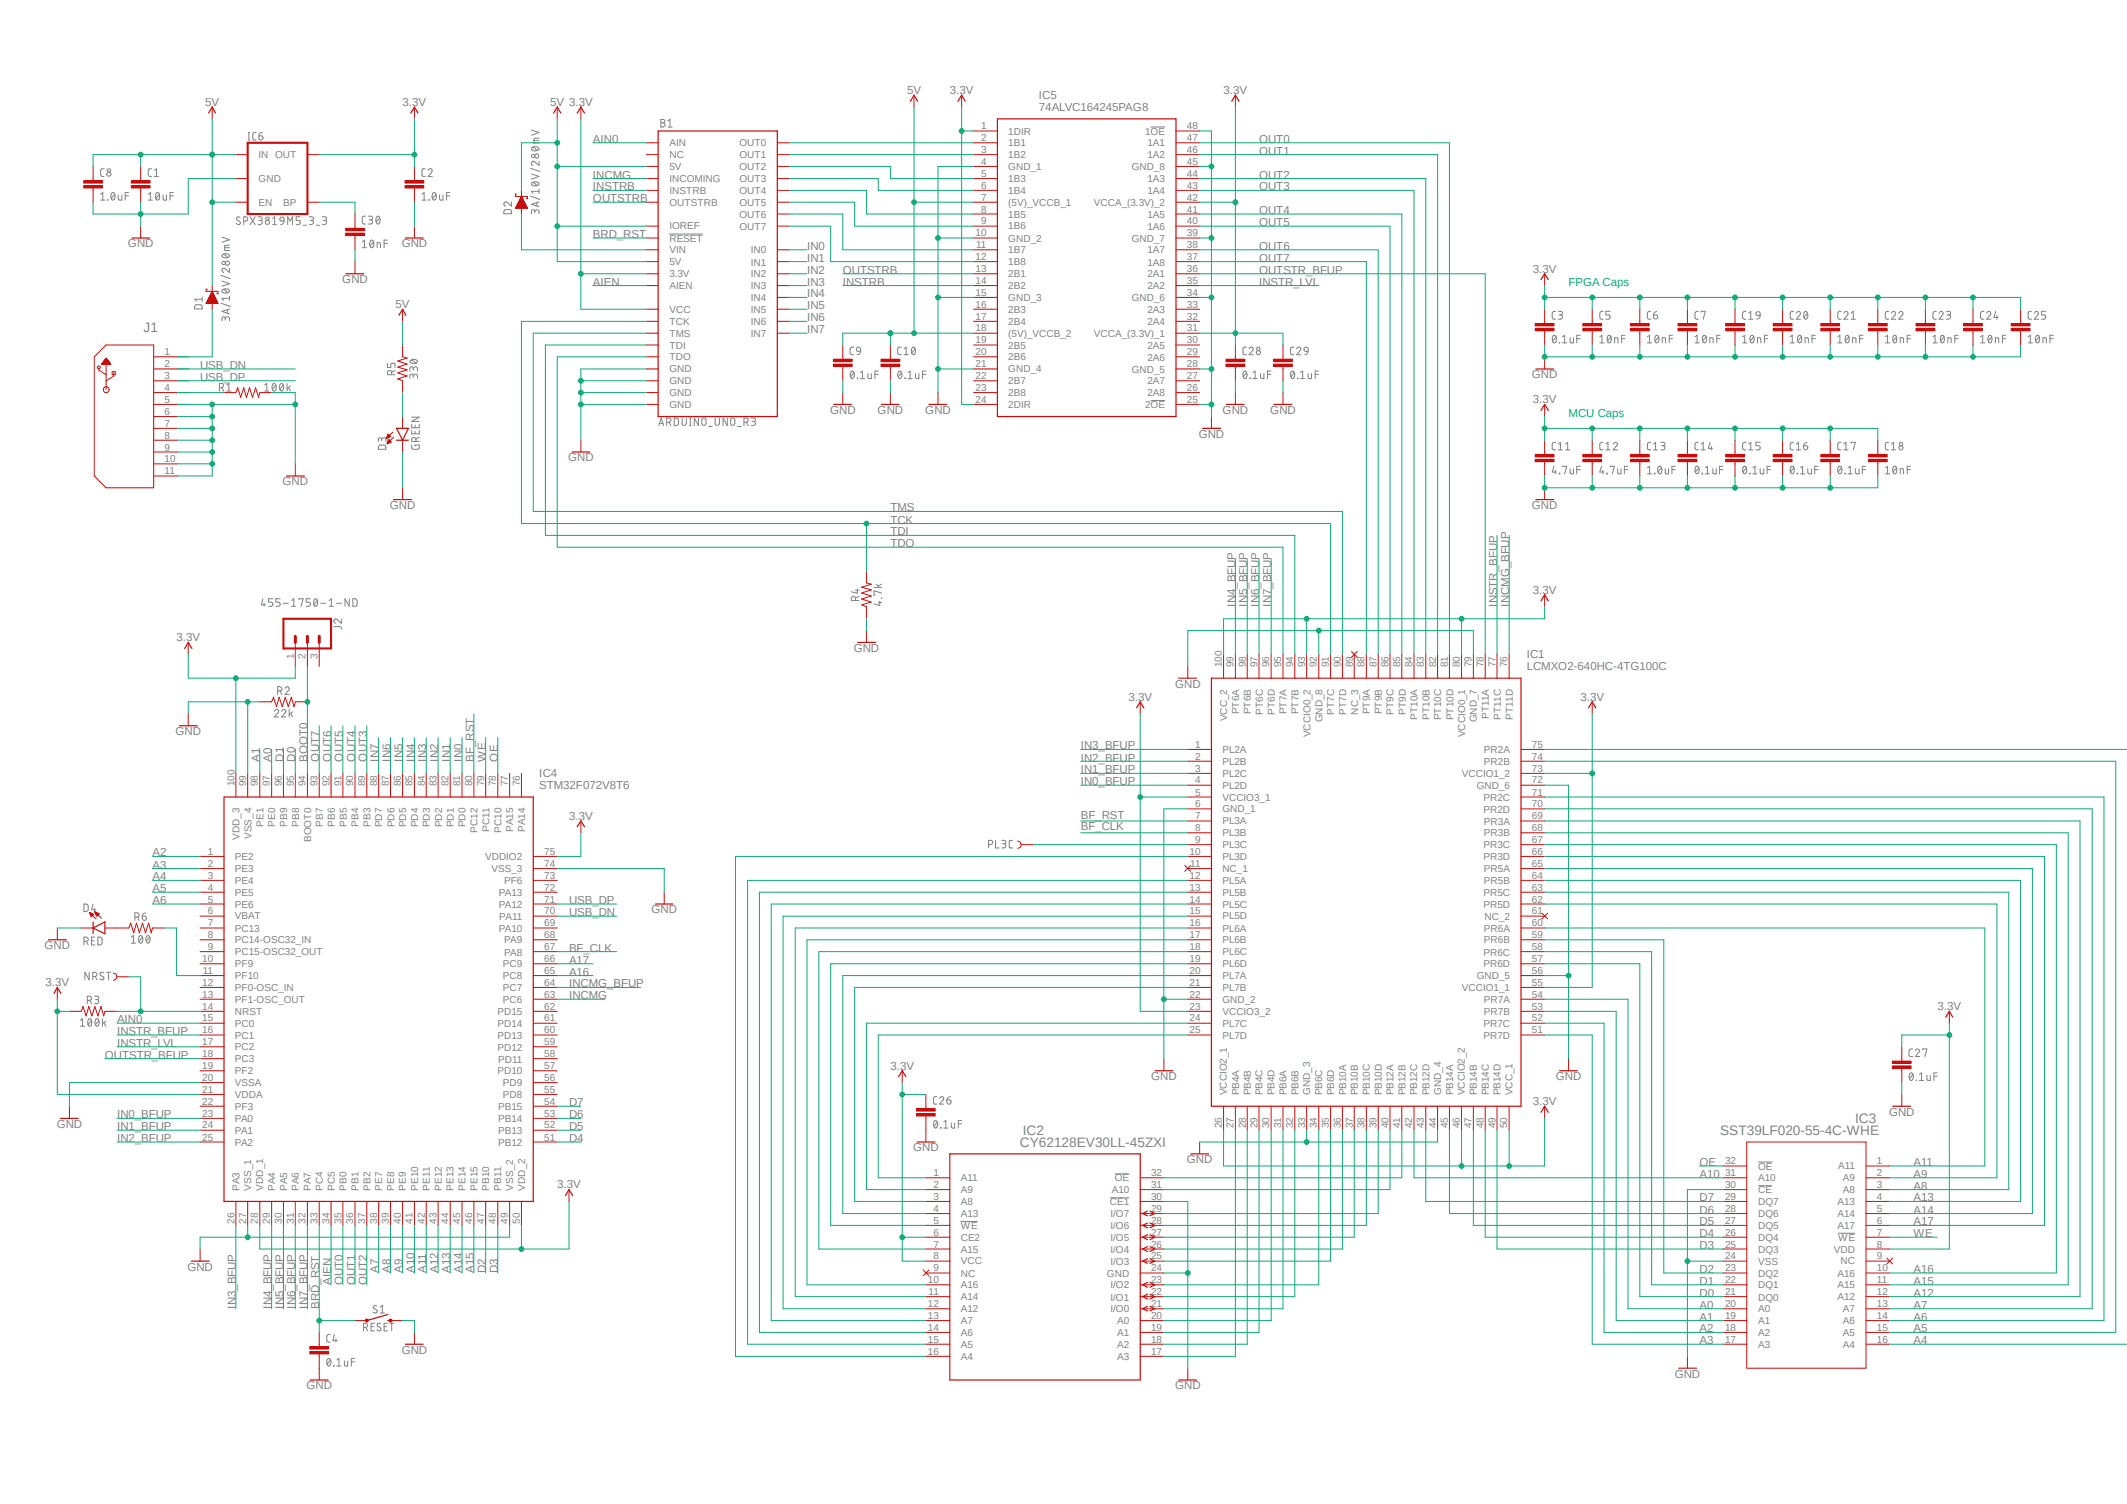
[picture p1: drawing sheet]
<svg xmlns="http://www.w3.org/2000/svg" width="297mm" height="210mm" viewBox="0 0 297 210" stroke-linecap="round" stroke-linejoin="round" font-family="sans-serif">
<defs><g id="words">
<g font-size="1.9" fill="#808080">
<text x="20" y="46.4">J1</text>
<text x="142.4" y="160.1">CY62128EV30LL-45ZXI</text>
<text x="142.8" y="158.5">IC2</text>
<text x="240.2" y="158.5">SST39LF020-55-4C-WHE</text>
<text x="259" y="156.8">IC3</text>
</g>
<g font-size="1.6" fill="#808080">
<text x="28.7" y="14.8">5V</text>
<text x="56.2" y="14.8">3.3V</text>
<text x="76.8" y="14.8">5V 3.3V</text>
<text x="126.7" y="13.1">5V</text>
<text x="132.6" y="13.1">3.3V</text>
<text x="145.1" y="15.5">74ALVC164245PAG8</text>
<text x="145.1" y="13.8">IC5</text>
<text x="170.9" y="13.1">3.3V</text>
<text x="82.8" y="19.9">AIN0</text>
<text x="175.8" y="19.9">OUT0</text>
<text x="175.8" y="21.6">OUT1</text>
<text x="82.8" y="28.2">OUTSTRB</text>
<text x="82.8" y="26.6">INSTRB</text>
<text x="82.8" y="24.9">INCMG</text>
<text x="175.8" y="24.9">OUT2</text>
<text x="175.8" y="26.6">OUT3</text>
<text x="175.8" y="29.9">OUT4</text>
<text x="17.9" y="34.5">GND</text>
<text x="56.1" y="34.5">GND</text>
<text x="82.8" y="33.2">BRD_RST</text>
<text x="112.7" y="34.9">IN0</text>
<text x="175.8" y="31.6">OUT5</text>
<text x="175.8" y="34.9">OUT6</text>
<text x="47.8" y="39.5">GND</text>
<text x="82.8" y="39.9">AIEN</text>
<text x="112.7" y="36.5">IN1</text>
<text x="112.7" y="38.2">IN2</text>
<text x="112.7" y="39.9">IN3</text>
<text x="112.7" y="41.5">IN4</text>
<text x="117.7" y="38.2">OUTSTRB</text>
<text x="117.7" y="39.9">INSTRB</text>
<text x="175.8" y="36.5">OUT7</text>
<text x="175.8" y="38.2">OUTSTR_BFUP</text>
<text x="175.8" y="39.9">INSTR_LVL</text>
<text x="214" y="38.1">3.3V</text>
<text x="55.2" y="43">5V</text>
<text x="112.7" y="43.2">IN5</text>
<text x="112.7" y="44.9">IN6</text>
<text x="112.7" y="46.5">IN7</text>
<text x="27.9" y="51.5">USB_DN</text>
<text x="27.9" y="53.2">USB_DP</text>
<text x="213.9" y="52.8">GND</text>
<text x="115.9" y="57.8">GND</text>
<text x="122.6" y="57.8">GND</text>
<text x="129.2" y="57.8">GND</text>
<text x="170.7" y="57.8">GND</text>
<text x="177.4" y="57.8">GND</text>
<text x="214" y="56.3">3.3V</text>
<text x="79.3" y="64.4">GND</text>
<text x="167.4" y="61.1">GND</text>
<text x="39.5" y="67.8">GND</text>
<text x="54.4" y="71.1">GND</text>
<text x="124.3" y="71.4">TMS</text>
<text x="213.9" y="71.1">GND</text>
<text x="124.3" y="73.1">TCK</text>
<text x="124.3" y="76.4">TDO</text>
<text x="124.3" y="74.8">TDI</text>
<text x="214" y="82.9">3.3V</text>
<text x="24.6" y="89.5">3.3V</text>
<text x="172.5" y="84.7" transform="rotate(-90 172.5 84.7)">IN4_BFUP</text>
<text x="174.2" y="84.7" transform="rotate(-90 174.2 84.7)">IN5_BFUP</text>
<text x="175.8" y="84.7" transform="rotate(-90 175.8 84.7)">IN6_BFUP</text>
<text x="177.5" y="84.7" transform="rotate(-90 177.5 84.7)">IN7_BFUP</text>
<text x="209" y="84.7" transform="rotate(-90 209 84.7)">INSTR_BFUP</text>
<text x="210.7" y="84.7" transform="rotate(-90 210.7 84.7)">INCMG_BFUP</text>
<text x="119.2" y="91">GND</text>
<text x="213.2" y="93.6">LCMXO2-640HC-4TG100C</text>
<text x="213.2" y="91.9">IC1</text>
<text x="157.6" y="97.8">3.3V</text>
<text x="164.1" y="96">GND</text>
<text x="220.7" y="97.8">3.3V</text>
<text x="24.5" y="102.7">GND</text>
<text x="36.3" y="106.3" transform="rotate(-90 36.3 106.3)">A1</text>
<text x="37.9" y="106.3" transform="rotate(-90 37.9 106.3)">A0</text>
<text x="39.6" y="106.3" transform="rotate(-90 39.6 106.3)">D1</text>
<text x="41.2" y="106.3" transform="rotate(-90 41.2 106.3)">D0</text>
<text x="42.9" y="106.3" transform="rotate(-90 42.9 106.3)">BOOT0</text>
<text x="44.6" y="106.3" transform="rotate(-90 44.6 106.3)">OUT7</text>
<text x="46.2" y="106.3" transform="rotate(-90 46.2 106.3)">OUT6</text>
<text x="47.9" y="106.3" transform="rotate(-90 47.9 106.3)">OUT5</text>
<text x="49.6" y="106.3" transform="rotate(-90 49.6 106.3)">OUT4</text>
<text x="51.2" y="106.3" transform="rotate(-90 51.2 106.3)">OUT3</text>
<text x="52.9" y="106.3" transform="rotate(-90 52.9 106.3)">IN7</text>
<text x="54.5" y="106.3" transform="rotate(-90 54.5 106.3)">IN6</text>
<text x="56.2" y="106.3" transform="rotate(-90 56.2 106.3)">IN5</text>
<text x="57.9" y="106.3" transform="rotate(-90 57.9 106.3)">IN4</text>
<text x="59.5" y="106.3" transform="rotate(-90 59.5 106.3)">IN3</text>
<text x="61.2" y="106.3" transform="rotate(-90 61.2 106.3)">IN2</text>
<text x="62.9" y="106.3" transform="rotate(-90 62.9 106.3)">IN1</text>
<text x="64.5" y="106.3" transform="rotate(-90 64.5 106.3)">IN0</text>
<text x="66.2" y="106.3" transform="rotate(-90 66.2 106.3)">BF_RST</text>
<text x="67.8" y="106.3" transform="rotate(-90 67.8 106.3)">WE</text>
<text x="69.5" y="106.3" transform="rotate(-90 69.5 106.3)">OE</text>
<text x="150.9" y="104.6">IN3_BFUP</text>
<text x="150.9" y="108">IN1_BFUP</text>
<text x="150.9" y="106.3">IN2_BFUP</text>
<text x="75.3" y="110.2">STM32F072V8T6</text>
<text x="75.3" y="108.5">IC4</text>
<text x="150.9" y="109.6">IN0_BFUP</text>
<text x="21.3" y="119.6">A2</text>
<text x="79.5" y="114.5">3.3V</text>
<text x="150.9" y="114.3">BF_RST</text>
<text x="150.9" y="116">BF_CLK</text>
<text x="21.3" y="121.3">A3</text>
<text x="21.3" y="122.9">A4</text>
<text x="21.3" y="124.6">A5</text>
<text x="21.3" y="126.2">A6</text>
<text x="79.5" y="127.9">USB_DN</text>
<text x="79.5" y="126.2">USB_DP</text>
<text x="91" y="127.6">GND</text>
<text x="6.2" y="132.5">GND</text>
<text x="6.3" y="137.7">3.3V</text>
<text x="79.5" y="134.6">A17</text>
<text x="79.5" y="136.2">A16</text>
<text x="79.5" y="132.9">BF_CLK</text>
<text x="79.5" y="137.9">INCMG_BFUP</text>
<text x="16.3" y="142.9">AIN0</text>
<text x="79.5" y="139.5">INCMG</text>
<text x="270.6" y="141.1">3.3V</text>
<text x="14.6" y="147.9">OUTSTR_BFUP</text>
<text x="16.3" y="146.2">INSTR_LVL</text>
<text x="16.3" y="144.5">INSTR_BFUP</text>
<text x="124.3" y="149.4">3.3V</text>
<text x="79.5" y="154.5">D7</text>
<text x="160.7" y="150.8">GND</text>
<text x="214" y="154.3">3.3V</text>
<text x="217.3" y="150.8">GND</text>
<text x="263.8" y="155.8">GND</text>
<text x="7.9" y="157.5">GND</text>
<text x="16.3" y="157.8">IN1_BFUP</text>
<text x="16.3" y="156.2">IN0_BFUP</text>
<text x="16.3" y="159.5">IN2_BFUP</text>
<text x="79.5" y="159.5">D4</text>
<text x="79.5" y="157.8">D5</text>
<text x="79.5" y="156.2">D6</text>
<text x="127.5" y="160.8">GND</text>
<text x="77.8" y="165.9">3.3V</text>
<text x="165.7" y="162.4">GND</text>
<text x="237.3" y="167.8">D7</text>
<text x="237.3" y="164.5">A10</text>
<text x="237.3" y="162.8">OE</text>
<text x="267.2" y="162.8">A11</text>
<text x="267.2" y="164.5">A9</text>
<text x="267.2" y="166.1">A8</text>
<text x="267.2" y="167.8">A13</text>
<text x="237.3" y="172.8">D4</text>
<text x="237.3" y="171.1">D5</text>
<text x="237.3" y="169.5">D6</text>
<text x="267.2" y="169.5">A14</text>
<text x="267.2" y="171.1">A17</text>
<text x="267.2" y="172.8">WE</text>
<text x="26.2" y="177.4">GND</text>
<text x="46.2" y="179.4" transform="rotate(-90 46.2 179.4)">AIEN</text>
<text x="47.9" y="179.4" transform="rotate(-90 47.9 179.4)">OUT0</text>
<text x="49.6" y="179.4" transform="rotate(-90 49.6 179.4)">OUT1</text>
<text x="51.2" y="179.4" transform="rotate(-90 51.2 179.4)">OUT2</text>
<text x="52.9" y="177.8" transform="rotate(-90 52.9 177.8)">A7</text>
<text x="54.5" y="177.8" transform="rotate(-90 54.5 177.8)">A8</text>
<text x="56.2" y="177.8" transform="rotate(-90 56.2 177.8)">A9</text>
<text x="57.9" y="177.8" transform="rotate(-90 57.9 177.8)">A10</text>
<text x="59.5" y="177.8" transform="rotate(-90 59.5 177.8)">A11</text>
<text x="61.2" y="177.8" transform="rotate(-90 61.2 177.8)">A12</text>
<text x="62.9" y="177.8" transform="rotate(-90 62.9 177.8)">A13</text>
<text x="64.5" y="177.8" transform="rotate(-90 64.5 177.8)">A14</text>
<text x="66.2" y="177.8" transform="rotate(-90 66.2 177.8)">A15</text>
<text x="67.8" y="177.8" transform="rotate(-90 67.8 177.8)">D2</text>
<text x="69.5" y="177.8" transform="rotate(-90 69.5 177.8)">D3</text>
<text x="237.3" y="174.4">D3</text>
<text x="237.3" y="177.8">D2</text>
<text x="237.3" y="179.4">D1</text>
<text x="267.2" y="177.8">A16</text>
<text x="267.2" y="179.4">A15</text>
<text x="32.9" y="182.8" transform="rotate(-90 32.9 182.8)">IN3_BFUP</text>
<text x="37.9" y="182.8" transform="rotate(-90 37.9 182.8)">IN4_BFUP</text>
<text x="39.6" y="182.8" transform="rotate(-90 39.6 182.8)">IN5_BFUP</text>
<text x="41.2" y="182.8" transform="rotate(-90 41.2 182.8)">IN6_BFUP</text>
<text x="42.9" y="182.8" transform="rotate(-90 42.9 182.8)">IN7_BFUP</text>
<text x="44.6" y="182.8" transform="rotate(-90 44.6 182.8)">BRD_RST</text>
<text x="237.3" y="181.1">D0</text>
<text x="237.3" y="182.8">A0</text>
<text x="237.3" y="184.4">A1</text>
<text x="267.2" y="184.4">A6</text>
<text x="267.2" y="182.8">A7</text>
<text x="267.2" y="181.1">A12</text>
<text x="56.1" y="189">GND</text>
<text x="237.3" y="186.1">A2</text>
<text x="237.3" y="187.7">A3</text>
<text x="267.2" y="187.7">A4</text>
<text x="267.2" y="186.1">A5</text>
<text x="42.8" y="194">GND</text>
<text x="164.1" y="194">GND</text>
<text x="233.8" y="192.4">GND</text>
</g>
<g font-size="1.6" fill="#0dab76">
<text x="219" y="39.9">FPGA Caps</text>
<text x="219" y="58.2">MCU Caps</text>
</g>
<g font-size="1.4" fill="#808080">
<text x="36.1" y="22.1">IN OUT</text>
<text x="93.5" y="20.4">AIN</text>
<text x="93.5" y="22.1">NC</text>
<text x="93.5" y="23.7">5V</text>
<text x="103.3" y="20.4">OUT0</text>
<text x="103.3" y="22.1">OUT1</text>
<text x="103.3" y="23.8">OUT2</text>
<text x="137" y="18">1</text>
<text x="137" y="19.7">2</text>
<text x="137" y="21.4">3</text>
<text x="137" y="23">4</text>
<text x="140.8" y="18.8">1DIR</text>
<text x="140.8" y="20.4">1B1</text>
<text x="140.8" y="22.1">1B2</text>
<text x="140.8" y="23.7">GND_1</text>
<text x="158" y="23.8">GND_8</text>
<text x="159.9" y="18.8">1OE</text>
<text x="160.2" y="20.4">1A1</text>
<text x="160.2" y="22.1">1A2</text>
<text x="165.7" y="18">48</text>
<text x="165.7" y="19.7">47</text>
<text x="165.7" y="21.4">46</text>
<text x="165.7" y="23">45</text>
<text x="36.1" y="28.7">EN</text>
<text x="36.1" y="25.4">GND</text>
<text x="39.5" y="28.7">BP</text>
<text x="93.5" y="25.4">INCOMING</text>
<text x="93.5" y="27.1">INSTRB</text>
<text x="93.5" y="28.7">OUTSTRB</text>
<text x="103.3" y="25.4">OUT3</text>
<text x="103.3" y="27.1">OUT4</text>
<text x="103.3" y="28.7">OUT5</text>
<text x="137" y="24.7">5</text>
<text x="137" y="26.3">6</text>
<text x="137" y="28">7</text>
<text x="137" y="29.7">8</text>
<text x="140.8" y="25.4">1B3</text>
<text x="140.8" y="27.1">1B4</text>
<text x="140.8" y="28.7">(5V)_VCCB_1</text>
<text x="152.7" y="28.7">VCCA_(3.3V)_2</text>
<text x="160.2" y="25.4">1A3</text>
<text x="160.2" y="27.1">1A4</text>
<text x="165.7" y="24.7">44</text>
<text x="165.7" y="26.3">43</text>
<text x="165.7" y="28">42</text>
<text x="165.7" y="29.7">41</text>
<text x="93.5" y="35.4">VIN</text>
<text x="93.5" y="33.7">RESET</text>
<text x="93.5" y="32">IOREF</text>
<text x="103.3" y="30.4">OUT6</text>
<text x="103.3" y="32.1">OUT7</text>
<text x="104.9" y="35.4">IN0</text>
<text x="136.2" y="33">10</text>
<text x="136.3" y="34.7">11</text>
<text x="137" y="31.3">9</text>
<text x="140.8" y="30.4">1B5</text>
<text x="140.8" y="32">1B6</text>
<text x="140.8" y="33.7">GND_2</text>
<text x="140.8" y="35.4">1B7</text>
<text x="158" y="33.7">GND_7</text>
<text x="160.2" y="30.4">1A5</text>
<text x="160.2" y="32.1">1A6</text>
<text x="160.2" y="35.4">1A7</text>
<text x="165.7" y="31.3">40</text>
<text x="165.7" y="33">39</text>
<text x="165.7" y="34.7">38</text>
<text x="93.5" y="37">5V</text>
<text x="93.5" y="40.4">AIEN</text>
<text x="93.5" y="38.7">3.3V</text>
<text x="104.9" y="37.1">IN1</text>
<text x="104.9" y="38.7">IN2</text>
<text x="104.9" y="40.4">IN3</text>
<text x="136.2" y="36.3">12</text>
<text x="136.2" y="38">13</text>
<text x="136.2" y="39.6">14</text>
<text x="136.2" y="41.3">15</text>
<text x="140.8" y="37">1B8</text>
<text x="140.8" y="38.7">2B1</text>
<text x="140.8" y="40.4">2B2</text>
<text x="160.2" y="37.1">1A8</text>
<text x="160.2" y="38.7">2A1</text>
<text x="160.2" y="40.4">2A2</text>
<text x="165.7" y="36.3">37</text>
<text x="165.7" y="38">36</text>
<text x="165.7" y="39.6">35</text>
<text x="165.7" y="41.3">34</text>
<text x="93.5" y="47">TMS</text>
<text x="93.5" y="45.3">TCK</text>
<text x="93.5" y="43.7">VCC</text>
<text x="104.9" y="42">IN4</text>
<text x="104.9" y="43.7">IN5</text>
<text x="104.9" y="45.4">IN6</text>
<text x="104.9" y="47">IN7</text>
<text x="136.2" y="43">16</text>
<text x="136.2" y="44.6">17</text>
<text x="136.2" y="46.3">18</text>
<text x="136.2" y="48">19</text>
<text x="140.8" y="42">GND_3</text>
<text x="140.8" y="43.7">2B3</text>
<text x="140.8" y="45.3">2B4</text>
<text x="140.8" y="47">(5V)_VCCB_2</text>
<text x="152.7" y="47">VCCA_(3.3V)_1</text>
<text x="158" y="42">GND_6</text>
<text x="160.2" y="43.7">2A3</text>
<text x="160.2" y="45.4">2A4</text>
<text x="165.7" y="43">33</text>
<text x="165.7" y="44.6">32</text>
<text x="165.7" y="46.3">31</text>
<text x="165.7" y="48">30</text>
<text x="23" y="49.6">1</text>
<text x="23" y="51.3">2</text>
<text x="23" y="52.9">3</text>
<text x="93.5" y="53.7">GND</text>
<text x="93.5" y="52">GND</text>
<text x="93.5" y="50.3">TDO</text>
<text x="93.5" y="48.7">TDI</text>
<text x="136.2" y="49.6">20</text>
<text x="136.2" y="51.3">21</text>
<text x="136.2" y="52.9">22</text>
<text x="140.8" y="48.7">2B5</text>
<text x="140.8" y="50.3">2B6</text>
<text x="140.8" y="52">GND_4</text>
<text x="140.8" y="53.7">2B7</text>
<text x="158" y="52">GND_5</text>
<text x="160.2" y="48.7">2A5</text>
<text x="160.2" y="50.4">2A6</text>
<text x="160.2" y="53.7">2A7</text>
<text x="165.7" y="49.6">29</text>
<text x="165.7" y="51.3">28</text>
<text x="165.7" y="52.9">27</text>
<text x="23" y="54.6">4</text>
<text x="23" y="56.3">5</text>
<text x="23" y="57.9">6</text>
<text x="23" y="59.6">7</text>
<text x="93.5" y="55.3">GND</text>
<text x="93.5" y="57">GND</text>
<text x="136.2" y="54.6">23</text>
<text x="136.2" y="56.3">24</text>
<text x="140.8" y="55.3">2B8</text>
<text x="140.8" y="57">2DIR</text>
<text x="159.9" y="57">2OE</text>
<text x="160.2" y="55.3">2A8</text>
<text x="165.7" y="54.6">26</text>
<text x="165.7" y="56.3">25</text>
<text x="23" y="61.3">8</text>
<text x="23" y="62.9">9</text>
<text x="23" y="64.6">10</text>
<text x="23" y="66.2">11</text>
<text x="41" y="92" transform="rotate(-90 41 92)">1</text>
<text x="42.7" y="92" transform="rotate(-90 42.7 92)">2</text>
<text x="44.3" y="92" transform="rotate(-90 44.3 92)">3</text>
<text x="170.6" y="93.2" transform="rotate(-90 170.6 93.2)">100</text>
<text x="172.3" y="93.2" transform="rotate(-90 172.3 93.2)">99</text>
<text x="173.9" y="93.2" transform="rotate(-90 173.9 93.2)">98</text>
<text x="175.6" y="93.2" transform="rotate(-90 175.6 93.2)">97</text>
<text x="177.2" y="93.2" transform="rotate(-90 177.2 93.2)">96</text>
<text x="178.9" y="93.2" transform="rotate(-90 178.9 93.2)">95</text>
<text x="180.6" y="93.2" transform="rotate(-90 180.6 93.2)">94</text>
<text x="182.2" y="93.2" transform="rotate(-90 182.2 93.2)">93</text>
<text x="183.9" y="93.2" transform="rotate(-90 183.9 93.2)">92</text>
<text x="185.5" y="93.2" transform="rotate(-90 185.5 93.2)">91</text>
<text x="187.2" y="93.2" transform="rotate(-90 187.2 93.2)">90</text>
<text x="188.9" y="93.2" transform="rotate(-90 188.9 93.2)">89</text>
<text x="190.5" y="93.2" transform="rotate(-90 190.5 93.2)">88</text>
<text x="192.2" y="93.2" transform="rotate(-90 192.2 93.2)">87</text>
<text x="193.9" y="93.2" transform="rotate(-90 193.9 93.2)">86</text>
<text x="195.5" y="93.2" transform="rotate(-90 195.5 93.2)">85</text>
<text x="197.2" y="93.2" transform="rotate(-90 197.2 93.2)">84</text>
<text x="198.8" y="93.2" transform="rotate(-90 198.8 93.2)">83</text>
<text x="200.5" y="93.2" transform="rotate(-90 200.5 93.2)">82</text>
<text x="202.2" y="93.2" transform="rotate(-90 202.2 93.2)">81</text>
<text x="203.8" y="93.2" transform="rotate(-90 203.8 93.2)">80</text>
<text x="205.5" y="93.2" transform="rotate(-90 205.5 93.2)">79</text>
<text x="207.2" y="93.2" transform="rotate(-90 207.2 93.2)">78</text>
<text x="208.8" y="93.2" transform="rotate(-90 208.8 93.2)">77</text>
<text x="210.5" y="93.2" transform="rotate(-90 210.5 93.2)">76</text>
<text x="171.4" y="100.7" transform="rotate(-90 171.4 100.7)">VCC_2</text>
<text x="173" y="99.7" transform="rotate(-90 173 99.7)">PT6A</text>
<text x="174.7" y="99.7" transform="rotate(-90 174.7 99.7)">PT6B</text>
<text x="176.4" y="99.8" transform="rotate(-90 176.4 99.8)">PT6C</text>
<text x="178" y="99.8" transform="rotate(-90 178 99.8)">PT6D</text>
<text x="179.7" y="99.7" transform="rotate(-90 179.7 99.7)">PT7A</text>
<text x="181.3" y="99.7" transform="rotate(-90 181.3 99.7)">PT7B</text>
<text x="184.7" y="100.9" transform="rotate(-90 184.7 100.9)">GND_8</text>
<text x="186.3" y="99.8" transform="rotate(-90 186.3 99.8)">PT7C</text>
<text x="188" y="99.8" transform="rotate(-90 188 99.8)">PT7D</text>
<text x="189.7" y="99.8" transform="rotate(-90 189.7 99.8)">NC_3</text>
<text x="191.3" y="99.7" transform="rotate(-90 191.3 99.7)">PT9A</text>
<text x="193" y="99.7" transform="rotate(-90 193 99.7)">PT9B</text>
<text x="194.6" y="99.8" transform="rotate(-90 194.6 99.8)">PT9C</text>
<text x="196.3" y="99.8" transform="rotate(-90 196.3 99.8)">PT9D</text>
<text x="197.9" y="100.5" transform="rotate(-90 197.9 100.5)">PT10A</text>
<text x="199.6" y="100.5" transform="rotate(-90 199.6 100.5)">PT10B</text>
<text x="201.2" y="100.6" transform="rotate(-90 201.2 100.6)">PT10C</text>
<text x="202.9" y="100.6" transform="rotate(-90 202.9 100.6)">PT10D</text>
<text x="206.2" y="100.9" transform="rotate(-90 206.2 100.9)">GND_7</text>
<text x="207.9" y="100.4" transform="rotate(-90 207.9 100.4)">PT11A</text>
<text x="209.6" y="100.5" transform="rotate(-90 209.6 100.5)">PT11C</text>
<text x="211.2" y="100.5" transform="rotate(-90 211.2 100.5)">PT11D</text>
<text x="166.9" y="104.4">1</text>
<text x="166.9" y="106.1">2</text>
<text x="166.9" y="107.7">3</text>
<text x="170.7" y="105.2">PL2A</text>
<text x="170.7" y="106.8">PL2B</text>
<text x="183" y="103" transform="rotate(-90 183 103)">VCCIO0_2</text>
<text x="204.6" y="103" transform="rotate(-90 204.6 103)">VCCIO0_1</text>
<text x="207.2" y="105.2">PR2A</text>
<text x="207.2" y="106.8">PR2B</text>
<text x="213.9" y="104.4">75</text>
<text x="213.9" y="106.1">74</text>
<text x="213.9" y="107.7">73</text>
<text x="32.7" y="109.8" transform="rotate(-90 32.7 109.8)">100</text>
<text x="34.4" y="109.8" transform="rotate(-90 34.4 109.8)">99</text>
<text x="36" y="109.8" transform="rotate(-90 36 109.8)">98</text>
<text x="37.7" y="109.8" transform="rotate(-90 37.7 109.8)">97</text>
<text x="39.4" y="109.8" transform="rotate(-90 39.4 109.8)">96</text>
<text x="41" y="109.8" transform="rotate(-90 41 109.8)">95</text>
<text x="42.7" y="109.8" transform="rotate(-90 42.7 109.8)">94</text>
<text x="44.3" y="109.8" transform="rotate(-90 44.3 109.8)">93</text>
<text x="46" y="109.8" transform="rotate(-90 46 109.8)">92</text>
<text x="47.7" y="109.8" transform="rotate(-90 47.7 109.8)">91</text>
<text x="49.3" y="109.8" transform="rotate(-90 49.3 109.8)">90</text>
<text x="51" y="109.8" transform="rotate(-90 51 109.8)">89</text>
<text x="52.7" y="109.8" transform="rotate(-90 52.7 109.8)">88</text>
<text x="54.3" y="109.8" transform="rotate(-90 54.3 109.8)">87</text>
<text x="56" y="109.8" transform="rotate(-90 56 109.8)">86</text>
<text x="57.6" y="109.8" transform="rotate(-90 57.6 109.8)">85</text>
<text x="59.3" y="109.8" transform="rotate(-90 59.3 109.8)">84</text>
<text x="61" y="109.8" transform="rotate(-90 61 109.8)">83</text>
<text x="62.6" y="109.8" transform="rotate(-90 62.6 109.8)">82</text>
<text x="64.3" y="109.8" transform="rotate(-90 64.3 109.8)">81</text>
<text x="66" y="109.8" transform="rotate(-90 66 109.8)">80</text>
<text x="67.6" y="109.8" transform="rotate(-90 67.6 109.8)">79</text>
<text x="69.3" y="109.8" transform="rotate(-90 69.3 109.8)">78</text>
<text x="70.9" y="109.8" transform="rotate(-90 70.9 109.8)">77</text>
<text x="72.6" y="109.8" transform="rotate(-90 72.6 109.8)">76</text>
<text x="166.9" y="109.4">4</text>
<text x="166.9" y="111.1">5</text>
<text x="166.9" y="112.7">6</text>
<text x="170.7" y="108.5">PL2C</text>
<text x="170.7" y="110.2">PL2D</text>
<text x="170.7" y="111.8">VCCIO3_1</text>
<text x="170.7" y="113.5">GND_1</text>
<text x="204.1" y="108.5">VCCIO1_2</text>
<text x="206.2" y="110.2">GND_6</text>
<text x="207.1" y="111.8">PR2C</text>
<text x="207.1" y="113.5">PR2D</text>
<text x="213.9" y="109.4">72</text>
<text x="213.9" y="111.1">71</text>
<text x="213.9" y="112.7">70</text>
<text x="29" y="119.4">1</text>
<text x="33.4" y="117.3" transform="rotate(-90 33.4 117.3)">VDD_3</text>
<text x="35.1" y="117.1" transform="rotate(-90 35.1 117.1)">VSS_4</text>
<text x="36.8" y="115.4" transform="rotate(-90 36.8 115.4)">PE1</text>
<text x="38.4" y="115.4" transform="rotate(-90 38.4 115.4)">PE0</text>
<text x="40.1" y="115.4" transform="rotate(-90 40.1 115.4)">PB9</text>
<text x="41.8" y="115.4" transform="rotate(-90 41.8 115.4)">PB8</text>
<text x="43.4" y="117.6" transform="rotate(-90 43.4 117.6)">BOOT0</text>
<text x="45.1" y="115.4" transform="rotate(-90 45.1 115.4)">PB7</text>
<text x="46.7" y="115.4" transform="rotate(-90 46.7 115.4)">PB6</text>
<text x="48.4" y="115.4" transform="rotate(-90 48.4 115.4)">PB5</text>
<text x="50.1" y="115.4" transform="rotate(-90 50.1 115.4)">PB4</text>
<text x="51.7" y="115.4" transform="rotate(-90 51.7 115.4)">PB3</text>
<text x="53.4" y="115.5" transform="rotate(-90 53.4 115.5)">PD7</text>
<text x="55.1" y="115.5" transform="rotate(-90 55.1 115.5)">PD6</text>
<text x="56.7" y="115.5" transform="rotate(-90 56.7 115.5)">PD5</text>
<text x="58.4" y="115.5" transform="rotate(-90 58.4 115.5)">PD4</text>
<text x="60" y="115.5" transform="rotate(-90 60 115.5)">PD3</text>
<text x="61.7" y="115.5" transform="rotate(-90 61.7 115.5)">PD2</text>
<text x="63.4" y="115.5" transform="rotate(-90 63.4 115.5)">PD1</text>
<text x="65" y="115.5" transform="rotate(-90 65 115.5)">PD0</text>
<text x="66.7" y="116.3" transform="rotate(-90 66.7 116.3)">PC12</text>
<text x="68.4" y="116.2" transform="rotate(-90 68.4 116.2)">PC11</text>
<text x="70" y="116.3" transform="rotate(-90 70 116.3)">PC10</text>
<text x="71.7" y="116.1" transform="rotate(-90 71.7 116.1)">PA15</text>
<text x="73.3" y="116.1" transform="rotate(-90 73.3 116.1)">PA14</text>
<text x="76" y="119.4">75</text>
<text x="166.1" y="119.4">10</text>
<text x="166.9" y="114.4">7</text>
<text x="166.9" y="116">8</text>
<text x="166.9" y="117.7">9</text>
<text x="170.7" y="115.1">PL3A</text>
<text x="170.7" y="116.8">PL3B</text>
<text x="170.7" y="118.4">PL3C</text>
<text x="207.1" y="118.4">PR3C</text>
<text x="207.2" y="115.1">PR3A</text>
<text x="207.2" y="116.8">PR3B</text>
<text x="213.9" y="114.4">69</text>
<text x="213.9" y="116">68</text>
<text x="213.9" y="117.7">67</text>
<text x="213.9" y="119.4">66</text>
<text x="29" y="121">2</text>
<text x="29" y="122.7">3</text>
<text x="29" y="124.4">4</text>
<text x="32.8" y="120.1">PE2</text>
<text x="32.8" y="121.8">PE3</text>
<text x="32.8" y="123.4">PE4</text>
<text x="32.8" y="125.1">PE5</text>
<text x="67.7" y="120.1">VDDIO2</text>
<text x="68.6" y="121.8">VSS_3</text>
<text x="69.6" y="125.1">PA13</text>
<text x="70.4" y="123.4">PF6</text>
<text x="76" y="121">74</text>
<text x="76" y="122.7">73</text>
<text x="76" y="124.4">72</text>
<text x="166.1" y="122.7">12</text>
<text x="166.1" y="124.4">13</text>
<text x="166.2" y="121">11</text>
<text x="170.7" y="120.1">PL3D</text>
<text x="170.7" y="121.8">NC_1</text>
<text x="170.7" y="123.4">PL5A</text>
<text x="170.7" y="125.1">PL5B</text>
<text x="207.1" y="120.1">PR3D</text>
<text x="207.1" y="125.1">PR5C</text>
<text x="207.2" y="121.8">PR5A</text>
<text x="207.2" y="123.4">PR5B</text>
<text x="213.9" y="121">65</text>
<text x="213.9" y="122.7">64</text>
<text x="213.9" y="124.4">63</text>
<text x="29" y="126">5</text>
<text x="29" y="127.7">6</text>
<text x="29" y="129.3">7</text>
<text x="29" y="131">8</text>
<text x="32.8" y="126.7">PE6</text>
<text x="32.8" y="128.4">VBAT</text>
<text x="32.8" y="130.1">PC13</text>
<text x="32.8" y="131.7">PC14-OSC32_IN</text>
<text x="69.6" y="126.8">PA12</text>
<text x="69.6" y="130.1">PA10</text>
<text x="69.7" y="128.4">PA11</text>
<text x="70.4" y="131.7">PA9</text>
<text x="76" y="126">71</text>
<text x="76" y="127.7">70</text>
<text x="76" y="129.3">69</text>
<text x="76" y="131">68</text>
<text x="166.1" y="126">14</text>
<text x="166.1" y="127.7">15</text>
<text x="166.1" y="129.3">16</text>
<text x="166.1" y="131">17</text>
<text x="170.7" y="126.7">PL5C</text>
<text x="170.7" y="128.4">PL5D</text>
<text x="170.7" y="130.1">PL6A</text>
<text x="170.7" y="131.7">PL6B</text>
<text x="207.1" y="126.8">PR5D</text>
<text x="207.2" y="130.1">PR6A</text>
<text x="207.2" y="131.7">PR6B</text>
<text x="207.3" y="128.4">NC_2</text>
<text x="213.9" y="126">62</text>
<text x="213.9" y="127.7">61</text>
<text x="213.9" y="129.3">60</text>
<text x="213.9" y="131">59</text>
<text x="28.2" y="134.3">10</text>
<text x="28.2" y="137.7">12</text>
<text x="28.3" y="136">11</text>
<text x="29" y="132.7">9</text>
<text x="32.8" y="133.4">PC15-OSC32_OUT</text>
<text x="32.8" y="135">PF9</text>
<text x="32.8" y="136.7">PF10</text>
<text x="70.2" y="135.1">PC9</text>
<text x="70.2" y="136.7">PC8</text>
<text x="70.4" y="133.4">PA8</text>
<text x="76" y="132.7">67</text>
<text x="76" y="134.3">66</text>
<text x="76" y="136">65</text>
<text x="76" y="137.7">64</text>
<text x="166.1" y="132.7">18</text>
<text x="166.1" y="134.3">19</text>
<text x="166.1" y="136">20</text>
<text x="166.1" y="137.7">21</text>
<text x="170.7" y="133.4">PL6C</text>
<text x="170.7" y="135">PL6D</text>
<text x="170.7" y="136.7">PL7A</text>
<text x="206.2" y="136.7">GND_5</text>
<text x="207.1" y="133.4">PR6C</text>
<text x="207.1" y="135.1">PR6D</text>
<text x="213.9" y="132.7">58</text>
<text x="213.9" y="134.3">57</text>
<text x="213.9" y="136">56</text>
<text x="213.9" y="137.7">55</text>
<text x="28.2" y="139.3">13</text>
<text x="28.2" y="141">14</text>
<text x="28.2" y="142.6">15</text>
<text x="32.8" y="138.4">PF0-OSC_IN</text>
<text x="32.8" y="140">PF1-OSC_OUT</text>
<text x="32.8" y="141.7">NRST</text>
<text x="32.8" y="143.4">PC0</text>
<text x="69.5" y="141.7">PD15</text>
<text x="69.5" y="143.4">PD14</text>
<text x="70.2" y="138.4">PC7</text>
<text x="70.2" y="140.1">PC6</text>
<text x="76" y="139.3">63</text>
<text x="76" y="141">62</text>
<text x="76" y="142.6">61</text>
<text x="166.1" y="139.3">22</text>
<text x="166.1" y="141">23</text>
<text x="166.1" y="142.6">24</text>
<text x="170.7" y="138.4">PL7B</text>
<text x="170.7" y="140">GND_2</text>
<text x="170.7" y="141.7">VCCIO3_2</text>
<text x="170.7" y="143.4">PL7C</text>
<text x="204.1" y="138.4">VCCIO1_1</text>
<text x="207.1" y="143.4">PR7C</text>
<text x="207.2" y="140.1">PR7A</text>
<text x="207.2" y="141.7">PR7B</text>
<text x="213.9" y="139.3">54</text>
<text x="213.9" y="141">53</text>
<text x="213.9" y="142.6">52</text>
<text x="28.2" y="144.3">16</text>
<text x="28.2" y="146">17</text>
<text x="28.2" y="147.6">18</text>
<text x="28.2" y="149.3">19</text>
<text x="32.8" y="145">PC1</text>
<text x="32.8" y="146.7">PC2</text>
<text x="32.8" y="148.3">PC3</text>
<text x="69.5" y="145">PD13</text>
<text x="69.5" y="146.7">PD12</text>
<text x="69.6" y="148.4">PD11</text>
<text x="76" y="144.3">60</text>
<text x="76" y="146">59</text>
<text x="76" y="147.6">58</text>
<text x="76" y="149.3">57</text>
<text x="166.1" y="144.3">25</text>
<text x="170.7" y="145">PL7D</text>
<text x="207.1" y="145">PR7D</text>
<text x="213.9" y="144.3">51</text>
<text x="28.2" y="151">20</text>
<text x="28.2" y="152.6">21</text>
<text x="28.2" y="154.3">22</text>
<text x="28.2" y="155.9">23</text>
<text x="32.8" y="150">PF2</text>
<text x="32.8" y="151.7">VSSA</text>
<text x="32.8" y="153.3">VDDA</text>
<text x="32.8" y="155">PF3</text>
<text x="69.5" y="150">PD10</text>
<text x="69.6" y="155">PB15</text>
<text x="70.2" y="151.7">PD9</text>
<text x="70.2" y="153.3">PD8</text>
<text x="76" y="151">56</text>
<text x="76" y="152.6">55</text>
<text x="76" y="154.3">54</text>
<text x="76" y="155.9">53</text>
<text x="171.3" y="152.9" transform="rotate(-90 171.3 152.9)">VCCIO2_1</text>
<text x="173" y="152.9" transform="rotate(-90 173 152.9)">PB4A</text>
<text x="174.7" y="152.9" transform="rotate(-90 174.7 152.9)">PB4B</text>
<text x="176.3" y="152.9" transform="rotate(-90 176.3 152.9)">PB4C</text>
<text x="178" y="152.9" transform="rotate(-90 178 152.9)">PB4D</text>
<text x="179.7" y="152.9" transform="rotate(-90 179.7 152.9)">PB6A</text>
<text x="181.3" y="152.9" transform="rotate(-90 181.3 152.9)">PB6B</text>
<text x="183" y="152.9" transform="rotate(-90 183 152.9)">GND_3</text>
<text x="184.6" y="152.9" transform="rotate(-90 184.6 152.9)">PB6C</text>
<text x="186.3" y="152.9" transform="rotate(-90 186.3 152.9)">PB6D</text>
<text x="188" y="152.9" transform="rotate(-90 188 152.9)">PB10A</text>
<text x="189.6" y="152.9" transform="rotate(-90 189.6 152.9)">PB10B</text>
<text x="191.3" y="152.9" transform="rotate(-90 191.3 152.9)">PB10C</text>
<text x="193" y="152.9" transform="rotate(-90 193 152.9)">PB10D</text>
<text x="194.6" y="152.9" transform="rotate(-90 194.6 152.9)">PB12A</text>
<text x="196.3" y="152.9" transform="rotate(-90 196.3 152.9)">PB12B</text>
<text x="197.9" y="152.9" transform="rotate(-90 197.9 152.9)">PB12C</text>
<text x="199.6" y="152.9" transform="rotate(-90 199.6 152.9)">PB12D</text>
<text x="201.2" y="152.9" transform="rotate(-90 201.2 152.9)">GND_4</text>
<text x="202.9" y="152.9" transform="rotate(-90 202.9 152.9)">PB14A</text>
<text x="204.6" y="152.9" transform="rotate(-90 204.6 152.9)">VCCIO2_2</text>
<text x="206.2" y="152.9" transform="rotate(-90 206.2 152.9)">PB14B</text>
<text x="207.9" y="152.9" transform="rotate(-90 207.9 152.9)">PB14C</text>
<text x="209.5" y="152.9" transform="rotate(-90 209.5 152.9)">PB14D</text>
<text x="211.2" y="152.9" transform="rotate(-90 211.2 152.9)">VCC_1</text>
<text x="28.2" y="157.6">24</text>
<text x="28.2" y="159.3">25</text>
<text x="32.8" y="156.6">PA0</text>
<text x="32.8" y="158.3">PA1</text>
<text x="32.8" y="160">PA2</text>
<text x="69.6" y="156.7">PB14</text>
<text x="69.6" y="158.3">PB13</text>
<text x="69.6" y="160">PB12</text>
<text x="76" y="157.6">52</text>
<text x="76" y="159.3">51</text>
<text x="170.6" y="157.6" transform="rotate(-90 170.6 157.6)">26</text>
<text x="172.3" y="157.6" transform="rotate(-90 172.3 157.6)">27</text>
<text x="173.9" y="157.6" transform="rotate(-90 173.9 157.6)">28</text>
<text x="175.6" y="157.6" transform="rotate(-90 175.6 157.6)">29</text>
<text x="177.2" y="157.6" transform="rotate(-90 177.2 157.6)">30</text>
<text x="178.9" y="157.6" transform="rotate(-90 178.9 157.6)">31</text>
<text x="180.6" y="157.6" transform="rotate(-90 180.6 157.6)">32</text>
<text x="182.2" y="157.6" transform="rotate(-90 182.2 157.6)">33</text>
<text x="183.9" y="157.6" transform="rotate(-90 183.9 157.6)">34</text>
<text x="185.5" y="157.6" transform="rotate(-90 185.5 157.6)">35</text>
<text x="187.2" y="157.6" transform="rotate(-90 187.2 157.6)">36</text>
<text x="188.9" y="157.6" transform="rotate(-90 188.9 157.6)">37</text>
<text x="190.5" y="157.6" transform="rotate(-90 190.5 157.6)">38</text>
<text x="192.2" y="157.6" transform="rotate(-90 192.2 157.6)">39</text>
<text x="193.9" y="157.6" transform="rotate(-90 193.9 157.6)">40</text>
<text x="195.5" y="157.6" transform="rotate(-90 195.5 157.6)">41</text>
<text x="197.2" y="157.6" transform="rotate(-90 197.2 157.6)">42</text>
<text x="198.8" y="157.6" transform="rotate(-90 198.8 157.6)">43</text>
<text x="200.5" y="157.6" transform="rotate(-90 200.5 157.6)">44</text>
<text x="202.2" y="157.6" transform="rotate(-90 202.2 157.6)">45</text>
<text x="203.8" y="157.6" transform="rotate(-90 203.8 157.6)">46</text>
<text x="205.5" y="157.6" transform="rotate(-90 205.5 157.6)">47</text>
<text x="207.2" y="157.6" transform="rotate(-90 207.2 157.6)">48</text>
<text x="208.8" y="157.6" transform="rotate(-90 208.8 157.6)">49</text>
<text x="210.5" y="157.6" transform="rotate(-90 210.5 157.6)">50</text>
<text x="33.4" y="166.2" transform="rotate(-90 33.4 166.2)">PA3</text>
<text x="35.1" y="166.2" transform="rotate(-90 35.1 166.2)">VSS_1</text>
<text x="36.7" y="166.2" transform="rotate(-90 36.7 166.2)">VDD_1</text>
<text x="38.4" y="166.2" transform="rotate(-90 38.4 166.2)">PA4</text>
<text x="40.1" y="166.2" transform="rotate(-90 40.1 166.2)">PA5</text>
<text x="41.7" y="166.2" transform="rotate(-90 41.7 166.2)">PA6</text>
<text x="43.4" y="166.2" transform="rotate(-90 43.4 166.2)">PA7</text>
<text x="45.1" y="166.2" transform="rotate(-90 45.1 166.2)">PC4</text>
<text x="46.7" y="166.2" transform="rotate(-90 46.7 166.2)">PC5</text>
<text x="48.4" y="166.2" transform="rotate(-90 48.4 166.2)">PB0</text>
<text x="50" y="166.2" transform="rotate(-90 50 166.2)">PB1</text>
<text x="51.7" y="166.2" transform="rotate(-90 51.7 166.2)">PB2</text>
<text x="53.4" y="166.2" transform="rotate(-90 53.4 166.2)">PE7</text>
<text x="55" y="166.2" transform="rotate(-90 55 166.2)">PE8</text>
<text x="56.7" y="166.2" transform="rotate(-90 56.7 166.2)">PE9</text>
<text x="58.4" y="166.2" transform="rotate(-90 58.4 166.2)">PE10</text>
<text x="60" y="166.2" transform="rotate(-90 60 166.2)">PE11</text>
<text x="61.7" y="166.2" transform="rotate(-90 61.7 166.2)">PE12</text>
<text x="63.3" y="166.2" transform="rotate(-90 63.3 166.2)">PE13</text>
<text x="65" y="166.2" transform="rotate(-90 65 166.2)">PE14</text>
<text x="66.7" y="166.2" transform="rotate(-90 66.7 166.2)">PE15</text>
<text x="68.3" y="166.2" transform="rotate(-90 68.3 166.2)">PB10</text>
<text x="70" y="166.2" transform="rotate(-90 70 166.2)">PB11</text>
<text x="71.7" y="166.2" transform="rotate(-90 71.7 166.2)">VSS_2</text>
<text x="73.3" y="166.2" transform="rotate(-90 73.3 166.2)">VDD_2</text>
<text x="130.3" y="164.2">1</text>
<text x="130.3" y="165.9">2</text>
<text x="130.3" y="167.6">3</text>
<text x="134.2" y="165">A11</text>
<text x="134.2" y="166.6">A9</text>
<text x="155.2" y="166.6">A10</text>
<text x="155.7" y="165">OE</text>
<text x="160.7" y="167.6">30</text>
<text x="160.7" y="165.9">31</text>
<text x="160.7" y="164.2">32</text>
<text x="240.9" y="167.6">29</text>
<text x="240.9" y="165.9">30</text>
<text x="240.9" y="164.2">31</text>
<text x="240.9" y="162.6">32</text>
<text x="245.5" y="166.6">CE</text>
<text x="245.5" y="165">A10</text>
<text x="245.5" y="163.3">OE</text>
<text x="256.7" y="163.3">A11</text>
<text x="257.3" y="165">A9</text>
<text x="257.3" y="166.6">A8</text>
<text x="262.1" y="162.6">1</text>
<text x="262.1" y="164.2">2</text>
<text x="262.1" y="165.9">3</text>
<text x="262.1" y="167.6">4</text>
<text x="32.7" y="170.9" transform="rotate(-90 32.7 170.9)">26</text>
<text x="34.4" y="170.9" transform="rotate(-90 34.4 170.9)">27</text>
<text x="36" y="170.9" transform="rotate(-90 36 170.9)">28</text>
<text x="37.7" y="170.9" transform="rotate(-90 37.7 170.9)">29</text>
<text x="39.4" y="170.9" transform="rotate(-90 39.4 170.9)">30</text>
<text x="41" y="170.9" transform="rotate(-90 41 170.9)">31</text>
<text x="42.7" y="170.9" transform="rotate(-90 42.7 170.9)">32</text>
<text x="44.3" y="170.9" transform="rotate(-90 44.3 170.9)">33</text>
<text x="46" y="170.9" transform="rotate(-90 46 170.9)">34</text>
<text x="47.7" y="170.9" transform="rotate(-90 47.7 170.9)">35</text>
<text x="49.3" y="170.9" transform="rotate(-90 49.3 170.9)">36</text>
<text x="51" y="170.9" transform="rotate(-90 51 170.9)">37</text>
<text x="52.7" y="170.9" transform="rotate(-90 52.7 170.9)">38</text>
<text x="54.3" y="170.9" transform="rotate(-90 54.3 170.9)">39</text>
<text x="56" y="170.9" transform="rotate(-90 56 170.9)">40</text>
<text x="57.6" y="170.9" transform="rotate(-90 57.6 170.9)">41</text>
<text x="59.3" y="170.9" transform="rotate(-90 59.3 170.9)">42</text>
<text x="61" y="170.9" transform="rotate(-90 61 170.9)">43</text>
<text x="62.6" y="170.9" transform="rotate(-90 62.6 170.9)">44</text>
<text x="64.3" y="170.9" transform="rotate(-90 64.3 170.9)">45</text>
<text x="66" y="170.9" transform="rotate(-90 66 170.9)">46</text>
<text x="67.6" y="170.9" transform="rotate(-90 67.6 170.9)">47</text>
<text x="69.3" y="170.9" transform="rotate(-90 69.3 170.9)">48</text>
<text x="70.9" y="170.9" transform="rotate(-90 70.9 170.9)">49</text>
<text x="72.6" y="170.9" transform="rotate(-90 72.6 170.9)">50</text>
<text x="130.3" y="169.2">4</text>
<text x="130.3" y="170.9">5</text>
<text x="130.3" y="172.6">6</text>
<text x="134.2" y="168.3">A8</text>
<text x="134.2" y="169.9">A13</text>
<text x="134.2" y="171.6">WE</text>
<text x="134.2" y="173.3">CE2</text>
<text x="155" y="168.3">CE1</text>
<text x="155.1" y="173.3">I/O5</text>
<text x="155.1" y="171.6">I/O6</text>
<text x="155.1" y="170">I/O7</text>
<text x="160.7" y="172.6">27</text>
<text x="160.7" y="170.9">28</text>
<text x="160.7" y="169.2">29</text>
<text x="240.9" y="172.6">26</text>
<text x="240.9" y="170.9">27</text>
<text x="240.9" y="169.2">28</text>
<text x="245.5" y="173.3">DQ4</text>
<text x="245.5" y="171.6">DQ5</text>
<text x="245.5" y="170">DQ6</text>
<text x="245.5" y="168.3">DQ7</text>
<text x="256.6" y="168.3">A13</text>
<text x="256.6" y="169.9">A14</text>
<text x="256.6" y="171.6">A17</text>
<text x="256.7" y="173.3">WE</text>
<text x="262.1" y="169.2">5</text>
<text x="262.1" y="170.9">6</text>
<text x="262.1" y="172.6">7</text>
<text x="129.6" y="179.2">10</text>
<text x="130.3" y="174.2">7</text>
<text x="130.3" y="175.9">8</text>
<text x="130.3" y="177.5">9</text>
<text x="134.2" y="174.9">A15</text>
<text x="134.2" y="176.6">VCC</text>
<text x="134.2" y="178.3">NC</text>
<text x="134.2" y="179.9">A16</text>
<text x="154.6" y="178.3">GND</text>
<text x="155.1" y="179.9">I/O2</text>
<text x="155.1" y="176.6">I/O3</text>
<text x="155.1" y="175">I/O4</text>
<text x="160.7" y="179.2">23</text>
<text x="160.7" y="177.5">24</text>
<text x="160.7" y="175.9">25</text>
<text x="160.7" y="174.2">26</text>
<text x="240.9" y="179.2">22</text>
<text x="240.9" y="177.5">23</text>
<text x="240.9" y="175.9">24</text>
<text x="240.9" y="174.2">25</text>
<text x="245.5" y="179.9">DQ1</text>
<text x="245.5" y="178.3">DQ2</text>
<text x="245.5" y="176.6">VSS</text>
<text x="245.5" y="175">DQ3</text>
<text x="256.1" y="174.9">VDD</text>
<text x="256.6" y="178.3">A16</text>
<text x="256.6" y="179.9">A15</text>
<text x="257" y="176.6">NC</text>
<text x="262.1" y="174.2">8</text>
<text x="262.1" y="175.9">9</text>
<text x="262.1" y="177.5">10</text>
<text x="262.1" y="179.2">11</text>
<text x="129.6" y="182.5">12</text>
<text x="129.6" y="184.1">13</text>
<text x="129.6" y="185.8">14</text>
<text x="129.7" y="180.8">11</text>
<text x="134.2" y="181.6">A14</text>
<text x="134.2" y="183.2">A12</text>
<text x="134.2" y="184.9">A7</text>
<text x="155.1" y="183.3">I/O0</text>
<text x="155.1" y="181.6">I/O1</text>
<text x="156" y="184.9">A0</text>
<text x="160.7" y="185.8">19</text>
<text x="160.7" y="184.1">20</text>
<text x="160.7" y="182.5">21</text>
<text x="160.7" y="180.8">22</text>
<text x="240.9" y="185.8">18</text>
<text x="240.9" y="184.1">19</text>
<text x="240.9" y="182.5">20</text>
<text x="240.9" y="180.8">21</text>
<text x="245.5" y="184.9">A1</text>
<text x="245.5" y="183.3">A0</text>
<text x="245.5" y="181.6">DQ0</text>
<text x="256.6" y="181.6">A12</text>
<text x="257.3" y="183.2">A7</text>
<text x="257.3" y="184.9">A6</text>
<text x="262.1" y="180.8">12</text>
<text x="262.1" y="182.5">13</text>
<text x="262.1" y="184.1">14</text>
<text x="262.1" y="185.8">15</text>
<text x="129.6" y="187.5">15</text>
<text x="129.6" y="189.1">16</text>
<text x="134.2" y="186.6">A6</text>
<text x="134.2" y="188.2">A5</text>
<text x="134.2" y="189.9">A4</text>
<text x="156" y="189.9">A3</text>
<text x="156" y="188.3">A2</text>
<text x="156" y="186.6">A1</text>
<text x="160.7" y="189.1">17</text>
<text x="160.7" y="187.5">18</text>
<text x="240.9" y="187.5">17</text>
<text x="245.5" y="188.3">A3</text>
<text x="245.5" y="186.6">A2</text>
<text x="257.3" y="186.6">A5</text>
<text x="257.3" y="188.2">A4</text>
<text x="262.1" y="187.5">16</text>
</g>
</g></defs>
<path d="M5.8 11.4l291.3 183M297.1 11.5l-291.3 183" fill="none" stroke="#fff" stroke-width=".14"/>
<g fill="none" stroke="#808080" stroke-width=".14">
<path d="M34.7 19.6h.2M34.7 18.5h.2M34.8 18.5v1.1M35.8 18.5l-.5 .1v.8l.5 .2M36.2 19h.4l.1 .2a.36 .36 0 0 1-.3 .4l-.2-.2zM36.6 18.5h-.2l-.2 .2v.3M74.2 18.2l1.1 .3-1.1 .4M74.5 19.6h.8M75.3 19.3h-.7l-.1 .2v.5h.8M92.3 16.7h.5v.1v.3h-.2l.2 .1 .1 .3-.3 .2h-.3zM92.3 17.1h.3M93.3 17.7h.6"/>
<path d="M93.3 16.9l.3-.2v1M160.7 17.7h2M14.1 27.9h.5M14.1 27.1l.3-.2v1M14.5 23.6h-.3l-.1 .2v.7l.2 .1h.2M15 27.9h.1M15.6 27a.24 .24 0 0 1 .4 0l.1 .4a.41 .41 0 0 1-.3 .5 .63 .63 0 0 1-.2-.9zM16 27.1l-.5 .6M16.5 27.2v.6l.1 .1h.4v-.7M17.5 27.3h.4M17.9 26.9h-.4v1M20.7 27.1l.3-.2v1"/>
<path d="M20.7 27.9h.6M21.2 23.6h-.4l-.1 .2v.7l.2 .1h.3M21.5 24.6h.6M21.5 23.8l.3-.2v1M21.8 27a.24 .24 0 0 1 .4 0l.1 .4a.41 .41 0 0 1-.3 .5 .73 .73 0 0 1-.2-.9zM22.3 27.1l-.5 .6M22.8 27.2v.7h.1h.3v-.7M23.7 27.3h.5M24.2 26.9h-.5v1M30.9 38.4l1.3 .5M31 39.2l1 .4-1 .4M31 33.1l1 .4-1 .3"/>
<path d="M31 35.6l.5-.2a.41 .41 0 0 1 .5 .3 .62 .62 0 0 1-1 0zM31.2 35.5l.6 .4M31.4 34.6h.6M32 37.5v.6l-.5-.6a.27 .27 0 0 0-.3 0 .27 .27 0 0 0-.2 .2l.2 .4M32 34.2h-.5l-.1 .1v.7h.6M33.5 30.4a.28 .28 0 0 0-.3-.1 .28 .28 0 0 0-.2 .2l.1 .2 .3 .2a.25 .25 0 0 1 .2 .3 .25 .25 0 0 1-.2 .2l-.4-.2M34 30.9l.5-.1 .1-.1-.1-.3-.5-.1v1.1M34.9 30.3l.7 1.1M35.6 30.3l-.7 1.1M36 30.3h.4l.2 .1-.1 .3-.3 .1M36.3 30.8l.3 .1v.3l-.3 .2h-.3M38.1 31.4h.6"/>
<path d="M38.1 30.5l.3-.2v1.1M39.2 30.4l.1-.1 .3 .1 .1 .5h-.4a.23 .23 0 0 1-.2-.3zM39.7 30.9l-.1 .2-.4 .3M40.2 31.4v-1.1l.3 .6 .4-.6v1.1M41.9 30.3h-.5v.5h.4l.1 .2a.25 .25 0 0 1-.2 .4h-.3M42.3 31.5h.5M43.2 30.3h.3l.3 .1-.1 .3-.4 .1M43.5 30.8l.3 .1v.3l-.3 .2h-.3M44.2 31.5h.4M45 30.3h.4l.2 .1-.1 .3-.4 .1M45.3 30.8h.2l.1 .4-.3 .2h-.3M50.6 34.6h.6"/>
<path d="M50.6 33.8l.3-.3v1.1M51.1 30.2h-.4l-.1 .2v.8l.5 .1M51.4 30.2h.4l.2 .2-.1 .2-.3 .1M51.7 30.7h.2l.1 .4-.3 .2h-.3M51.8 33.6l.1-.1a.62 .62 0 0 1 0 1.1l-.2-.1a.74 .74 0 0 1 .1-.9zM52.2 33.8l-.5 .5M52.7 34.6v-.7l.4 .1v.6M52.7 30.2h.1a.66 .66 0 0 1 0 1.1 .66 .66 0 0 1-.1-1.1zM53 30.4l-.5 .6M53.6 34h.5M54.1 33.5h-.5v1.1M58.9 27.9h.6"/>
<path d="M58.9 27.1l.3-.2v1M59.4 23.6l-.5 .1v.8l.5 .1M59.8 23.8a.3 .3 0 0 1 .4-.2 .3 .3 0 0 1 .1 .4l-.5 .6h.6M59.9 27.9h.1M60.5 26.9h.1a.62 .62 0 0 1 0 1 .69 .69 0 0 1-.1-1zM60.9 27.1l-.5 .6M61.4 27.2l.1 .7h.3v-.7M62.4 27.3h.4M62.8 26.9h-.4v1M70.4 29.4l.1-.1a.81 .81 0 0 1 .9 .1v.4h-1zM71.4 28.2v.6l-.5-.5a.3 .3 0 0 0-.4-.1 .3 .3 0 0 0-.1 .3l.2 .3M74.1 27.4l1.3 .5"/>
<path d="M74.1 23.5l1.3 .5M74.2 24.3l1.1 .3-1.1 .4M74.3 25.5l.4-.1a.5 .5 0 0 1 .6 .3 .68 .68 0 0 1-1.1 0zM74.3 20.6l.4-.1a.39 .39 0 0 1 .5 .4l-.1 .1a.63 .63 0 0 1-.9-.2zM74.4 25.4l.6 .5M74.4 20.5l.6 .5M74.7 29.5v-.1l.4-.1 .2 .2v.3M74.7 29.7l-.1-.3-.3-.1-.1 .2v.3M75 28.3v.5M75.3 22.5v.6l-.6-.5a.3 .3 0 0 0-.5 .1 .3 .3 0 0 0 .2 .4M75.3 26.4v.6M75.3 28.2l-1.1 .3 1.1 .4"/>
<path d="M75.3 26.7h-1.1l.2 .3M93.4 32.7h4.7M27.3 42.6h.8l.1 .5h-1zM28.2 41.5v.6M28.2 41.8h-1l.2 .3M30.6 54.1h.5l.1-.2-.1-.3h-.5v1M30.9 42.3l1.3 .5M31 54.1l.2 .5M31 40.5l.5-.2a.41 .41 0 0 1 .5 .3 .62 .62 0 0 1-1 0zM31.2 40.4l.6 .5M31.5 44.5l.2-.3h.1l.2 .1v.5M31.5 44.7l-.1-.4-.2-.1-.2 .2v.4"/>
<path d="M31.7 54.6h.6M31.7 53.8l.3-.2v1M31.8 43.2v.6M32 41.4v.6M32 43.1l-1 .4 1 .4M32 41.7h-1l.2 .3M37 53.8l.3-.2v1M37 54.6h.5M38.1 53.6h.2a.62 .62 0 0 1 0 1 .69 .69 0 0 1-.2-1zM38.5 53.8l-.4 .6M39.2 53.6h.1a.62 .62 0 0 1 0 1 .62 .62 0 0 1-.1-1zM39.5 53.8l-.4 .6"/>
<path d="M40.1 53.6v1M40.3 54.1l.3 .5M40.6 53.9l-.5 .4M54.1 50.7v.6h.5v-.4a.31 .31 0 0 1 .3-.2 .31 .31 0 0 1 .3 .2v.4M54.7 52.3l-.1-.5-.1-.1-.4 .1v.5h1.1M55.2 51.7l-.5 .2M57.3 50.3h.1a.6 .6 0 0 1 .9 .2 .62 .62 0 0 1-1.1 0zM57.5 58.3h1l-1 .5h1M57.5 59.2v.5h1v-.5M57.5 50.2l.6 .5M57.7 52.5l.2-.3h.2l.2 .2v.4M57.7 52.7v-.4l-.3-.1-.2 .3v.3"/>
<path d="M57.7 51.5l.1-.2 .3-.1 .2 .1v.5M57.7 51.7v-.4l-.3-.1-.2 .2v.4M58 59.4v.3M92 59.4l.3-1 .4 1M92.1 59.1h.5M93.1 59l.5-.1 .1-.1v-.3l-.1-.1h-.5v1M93.4 59l.3 .4M94.1 58.4l.6 .1v.6l-.1 .3h-.5zM95.2 58.4v.7l.2 .3h.2l.2-.3v-.7M96.3 58.4h.2M96.3 59.4h.2M96.4 58.4v1"/>
<path d="M97.5 58.4v1l-.6-1v1M98 58.5l.4-.1 .2 .3v.4l-.2 .3-.4-.1zM99 59.6h.4M99.9 58.4v.7v.2l.2 .1 .3-.1 .1-.9M101.6 58.4v1l-.6-1v1M102.1 58.5l.3-.1 .2 .3v.4l-.2 .3-.3-.1zM103 59.6h.5M103.9 59l.5-.1 .1-.1v-.3l-.1-.1h-.5v1M104.3 59l.2 .4M104.9 58.4h.4l.2 .1-.1 .3h-.4M105.2 58.8l.2 .1 .1 .3-.3 .2h-.3M118.9 51.9l.1-.1a.62 .62 0 0 1 0 1.1l-.2-.2a.68 .68 0 0 1 .1-.8z"/>
<path d="M119.2 48.5l-.4 .1-.1 .1v.7l.5 .1M119.3 52l-.5 .6M119.6 48.6l.2-.1h.2l.2 .3v.3l-.5-.1-.1-.1zM119.7 52.8l.1 .1zM120.1 52.9h.6M120.1 52l.3-.2v1.1M120.2 49.1l-.3 .4h-.2M121.2 52.2v.5l.2 .2h.3v-.7M122.2 52.3h.4M122.6 51.8h-.4v1.1M125.5 51.9l.1-.1a.62 .62 0 0 1 0 1.1l-.1-.2a.68 .68 0 0 1 0-.8zM125.9 48.5l-.5 .1-.1 .1 .1 .7 .5 .1"/>
<path d="M125.9 52l-.5 .6M126.2 49.5h.6M126.2 48.7l.3-.2v1M126.4 52.8v.1zM126.8 52.9h.6M126.8 52l.3-.2v1.1M127.4 48.5h.2a.62 .62 0 0 1 0 1 .62 .62 0 0 1-.2-1zM127.8 48.7l-.5 .6M127.8 52.2v.5l.2 .2h.3v-.7M128.8 52.3h.5M129.3 51.8h-.5v1.1M160.7 55.9h2"/>
<path d="M173.7 51.9l.2-.1a.62 .62 0 0 1 0 1.1 .62 .62 0 0 1-.2-1zM174 48.5l-.4 .1v.1v.7l.4 .1M174.1 52l-.5 .6M174.4 48.7a.28 .28 0 0 1 .4-.2 .28 .28 0 0 1 .2 .4l-.6 .6h.6M174.5 52.8l.1 .1zM175 52.9h.6M175 52l.3-.2v1.1M176 52.2v.5l.2 .2h.3v-.7M177 52.3h.5M177.5 51.8h-.5v1.1M180.4 51.9l.1-.1a.62 .62 0 0 1 0 1.1 .62 .62 0 0 1-.1-1zM180.7 48.5l-.4 .1-.1 .1v.7l.5 .1"/>
<path d="M180.7 52l-.4 .6M181.1 48.7a.28 .28 0 0 1 .3-.2 .28 .28 0 0 1 .2 .4l-.5 .6h.6M181.2 52.8v.1zM181.6 52.9h.6M181.6 52l.3-.2v1.1M182.1 48.6l.2-.1 .3 .1 .1 .5-.5-.1-.1-.2zM182.7 52.2v.5l.1 .2h.3v-.7M182.7 49.1l-.1 .2-.4 .2M183.6 52.3h.5M184.1 51.8h-.5v1.1M216.9 46.9l.1-.1a.62 .62 0 0 1 0 1.1 .69 .69 0 0 1-.1-1zM217.2 43.5l-.4 .1-.1 .1 .1 .7 .4 .2"/>
<path d="M217.3 47l-.5 .6M217.6 43.5h.4l.2 .1-.1 .3-.4 .1M217.7 47.8l.1 .1zM217.9 44l.3 .2v.2l-.3 .2h-.3M218.2 47.9h.6M218.2 47l.3-.2v1.1M219.2 47.2v.6l.2 .1h.3v-.7M220.2 47.3h.5M220.7 46.8h-.5v1.1M223.4 47.9h.6M223.4 47l.3-.2v1.1M223.9 43.5l-.4 .1-.1 .1v.7l.5 .2"/>
<path d="M224.6 46.9l.1-.1a.62 .62 0 0 1 0 1.1 .69 .69 0 0 1-.1-1zM224.8 43.5h-.6v.5h.5l.1 .2-.1 .3-.5 .1M225 47l-.5 .6M225.5 47.9v-.7h.4v.7M226.4 47.3h.5M226.9 46.8h-.5v1.1M230 47.9h.6M230 47l.3-.2v1.1M230.5 43.5l-.4 .1-.1 .1 .1 .7 .4 .2M230.9 44h.5v.1a.31 .31 0 0 1 0 .3 .31 .31 0 0 1-.3 .1l-.2-.1zM231.2 46.9l.2-.1a.62 .62 0 0 1 0 1.1 .69 .69 0 0 1-.2-1zM231.4 43.5l-.4 .2-.1 .3"/>
<path d="M231.6 47l-.5 .6M232.1 47.9v-.7h.4l.1 .7M233.1 47.3h.5M233.6 46.8h-.5v1.1M236.7 47.9h.6M236.7 47l.3-.2v1.1M237.2 43.5l-.4 .1-.1 .1v.7l.5 .2M237.5 43.6v-.1h.6l-.3 1.1M237.8 46.9a.24 .24 0 0 1 .4 0l.1 .4a.42 .42 0 0 1-.3 .6 .73 .73 0 0 1-.2-1zM238.3 47l-.6 .6M238.8 47.9v-.7h.4v.7M239.7 47.3h.5"/>
<path d="M240.2 46.8h-.5v1.1M243.3 47.9h.6M243.3 47l.3-.2v1.1M243.8 43.5l-.4 .1-.1 .1 .1 .7 .4 .2M244.2 44.6h.6M244.2 43.7l.3-.2v1.1M244.5 46.9l.1-.1a.62 .62 0 0 1 0 1.1 .69 .69 0 0 1-.1-1zM244.9 47l-.5 .6M245.3 43.6l.1-.1 .3 .1 .1 .5h-.4a.23 .23 0 0 1-.2-.3zM245.4 47.9v-.7h.4l.1 .7M245.8 44.1l-.1 .2-.4 .3M246.4 47.3h.4"/>
<path d="M246.8 46.8h-.4v1.1M250 47.9h.6M250 47l.3-.2v1.1M250.4 43.5l-.3 .1-.1 .1v.7l.4 .2M250.8 43.7a.3 .3 0 0 1 .5-.2 .3 .3 0 0 1 0 .5l-.5 .6h.6M251.2 46.9l.1-.1a.62 .62 0 0 1 0 1.1 .69 .69 0 0 1-.1-1zM251.5 47l-.5 .6M252 43.5h.1a.66 .66 0 0 1 0 1.1 .73 .73 0 0 1-.1-1.1zM252.1 47.9v-.7h.4v.7M252.4 43.7l-.5 .6M253 47.3h.5M253.5 46.8h-.5v1.1"/>
<path d="M256.6 47.9h.6M256.6 47l.3-.2v1.1M257.1 43.5h-.3l-.2 .2 .1 .7 .1 .2h.3M257.5 43.7a.3 .3 0 0 1 .2-.2 .3 .3 0 0 1 .3 .1l.1 .3-.6 .7h.6M257.8 46.9l.1-.1a.62 .62 0 0 1 0 1.1 .69 .69 0 0 1-.1-1zM258.2 47l-.5 .6M258.5 44.6h.6M258.5 43.7l.3-.2v1.1M258.7 47.9v-.7h.4l.1 .7M259.7 47.3h.4M260.1 46.8h-.4v1.1M263.3 47.9h.6"/>
<path d="M263.3 47l.3-.2v1.1M263.7 43.5h-.2l-.2 .2v.7l.2 .2h.2M264.1 43.7a.3 .3 0 0 1 .3-.2 .3 .3 0 0 1 .3 .1l-.1 .4-.5 .6h.6M264.4 46.9a.24 .24 0 0 1 .4 0l.1 .4a.42 .42 0 0 1-.3 .6 .73 .73 0 0 1-.2-1zM264.8 47l-.5 .6M265.1 43.7a.3 .3 0 0 1 .5-.2 .3 .3 0 0 1 0 .5l-.5 .6h.6M265.3 47.9v-.7h.5v.7M266.3 47.3h.5M266.8 46.8h-.5v1.1M269.9 47.9h.6M269.9 47l.3-.2v1.1M270.4 43.5h-.3l-.2 .2 .1 .7 .1 .2h.3"/>
<path d="M270.8 43.7a.3 .3 0 0 1 .2-.2 .3 .3 0 0 1 .3 .1v.4l-.5 .6h.6M271 46.9a.24 .24 0 0 1 .4 0l.1 .4a.42 .42 0 0 1-.3 .6 .73 .73 0 0 1-.2-1zM271.5 47l-.5 .6M271.8 43.5h.4l.2 .1-.1 .3-.4 .1M272 47.9v-.7h.4l.1 .7M272.1 44l.3 .2v.2l-.3 .2h-.3M273 47.3h.4M273.4 46.8h-.4v1.1M276.6 47.9h.6M276.6 47l.3-.2v1.1M277 43.5h-.2l-.2 .2v.7l.2 .2h.2M277.4 43.7a.3 .3 0 0 1 .3-.2 .3 .3 0 0 1 .3 .1l-.1 .4-.5 .6h.6"/>
<path d="M277.7 46.9a.24 .24 0 0 1 .4 0l.1 .4a.42 .42 0 0 1-.3 .6 .73 .73 0 0 1-.2-1zM278.1 47l-.5 .6M278.6 47.9v-.7h.5v.7M278.7 43.5l-.3 .8h.6M278.8 44.1v.5M279.6 47.3h.5M280.1 46.8h-.5v1.1M283.2 47.9h.6M283.2 47l.3-.2v1.1M283.7 43.5l-.4 .1-.1 .1 .1 .7 .1 .2h.3M284.1 43.7a.3 .3 0 0 1 .2-.2 .3 .3 0 0 1 .3 .1v.4l-.5 .6h.5M284.4 46.9l.1-.1a.62 .62 0 0 1 0 1.1 .69 .69 0 0 1-.1-1z"/>
<path d="M284.8 47l-.5 .6M285.3 47.9v-.7h.4v.7M285.7 43.5h-.6v.5h.4l.2 .2-.2 .3-.4 .1M286.3 47.3h.4M286.7 46.8h-.4v1.1M52.9 62.3l.2-.2 .7 .1 .1 .5h-1.1zM53.3 61.4l.2-.3h.2l.1 .1 .1 .5M53.3 61.6v-.4l-.3-.1-.2 .2v.4M57.5 62.1l.1 .6h.7l.2-.1v-.5h-.5v.2M57.5 60.1v.5h1v-.5M58 60.2v.4M58.1 61.6l-.1-.4-.1-.1-.3 .1-.1 .4h1"/>
<path d="M58.5 61l-.4 .3M217 65.1l-.3 .8h.6M217.2 65.7v.5M217.2 61.8h-.4l-.1 .2 .1 .7 .4 .1M217.6 62.8h.6M217.6 62l.3-.2v1M217.7 66.1l.1 .1zM218.2 65.2v-.1h.6l-.3 1.1M218.6 62.8h.6M218.6 62l.3-.2v1M219.2 65.4v.7l.2 .1h.3v-.8M220.2 65.6h.5"/>
<path d="M220.7 65.1h-.5v1.1M223.6 65.1l-.2 .8h.6M223.8 65.7v.5M223.9 61.8h-.4l-.1 .2v.7l.5 .1M224.2 62.8h.6M224.2 62l.3-.2v1M224.4 66.1l.1 .1zM224.8 65.2v-.1h.6l-.3 1.1M225.3 62a.3 .3 0 0 1 .3-.2 .3 .3 0 0 1 .2 .3l-.5 .7h.5M225.9 65.4v.7l.2 .1h.3v-.8M226.8 65.6h.5M227.3 65.1h-.5v1.1"/>
<path d="M230 65.3l.3-.2v1.1M230 66.2h.6M230.5 61.8h-.4l-.1 .2 .1 .7 .4 .1M230.9 62.8h.6M230.9 62l.3-.2v1M231 66.1l.1 .1zM231.6 65.1h.2a.47 .47 0 0 1 .2 .7l-.1 .3-.1 .1a.66 .66 0 0 1-.2-1.1zM231.9 61.8h.4l.2 .1-.1 .3h-.4M232 65.3l-.5 .6M232.2 62.2l.3 .2v.2l-.1 .2h-.5M232.5 65.4v.7l.2 .1h.3v-.8M233.5 65.6h.4"/>
<path d="M233.9 65.1h-.4v1.1M236.9 65.1h.1a.47 .47 0 0 1 .2 .7l-.1 .3-.1 .1a.66 .66 0 0 1-.1-1.1zM237.2 61.8h-.4l-.1 .2v.7l.5 .1M237.2 65.3l-.5 .6M237.5 62.8h.6M237.5 62l.3-.2v1M237.7 66.1v.1zM238.1 66.2h.6M238.1 65.3l.3-.2v1.1M238.8 61.8l-.3 .8h.6M239 62.4v.4M239.2 65.4v.7l.2 .1h.2v-.8"/>
<path d="M240.1 65.6h.5M240.6 65.1h-.5v1.1M243.5 65.1h.1a.47 .47 0 0 1 .3 .7l-.1 .3-.2 .1a.66 .66 0 0 1-.1-1.1zM243.8 61.8h-.4l-.1 .2 .1 .7 .4 .1M243.8 65.3l-.4 .6M244.2 62.8h.6M244.2 62l.3-.2v1M244.3 66.1l.1 .1zM244.8 66.2h.6M244.8 65.3l.3-.2v1.1M245.8 65.4v.6l.2 .2h.3v-.8M245.8 61.8h-.6v.4h.4l.2 .3-.1 .3h-.5"/>
<path d="M246.8 65.6h.4M247.2 65.1h-.4v1.1M250.1 65.1h.2a.47 .47 0 0 1 .2 .7l-.1 .3-.1 .1a.66 .66 0 0 1-.2-1.1zM250.4 61.8h-.3l-.1 .2v.7l.4 .1M250.5 65.3l-.5 .6M250.8 62.8h.6M250.8 62l.3-.2v1M251 66.1v.1zM251.4 66.2h.6M251.4 65.3l.3-.2v1.1M251.8 62.2l.5 .1 .1 .2v.2l-.3 .1-.3-.3zM252.3 61.8l-.4 .2-.1 .2"/>
<path d="M252.4 65.4v.6l.2 .2h.3v-.8M253.4 65.6h.5M253.9 65.1h-.5v1.1M256.8 65.1h.1a.47 .47 0 0 1 .3 .7l-.2 .3-.1 .1a.66 .66 0 0 1-.1-1.1zM257.1 61.8h-.3l-.2 .2 .1 .7 .1 .1h.3M257.1 65.3l-.4 .6M257.5 62.8h.6M257.5 62l.3-.2v1M257.6 66.1v.1zM258.1 66.2h.6M258.1 65.3l.3-.2v1.1M258.5 61.9v-.1h.6l-.3 1"/>
<path d="M259.1 65.4v.6l.2 .2h.3v-.8M260.1 65.6h.4M260.5 65.1h-.4v1.1M263.3 66.2h.6M263.3 65.3l.3-.2v1.1M263.7 61.8h-.2l-.2 .2v.7l.2 .1h.2M264.1 62.8h.6M264.1 62l.3-.2v1M264.5 65.1h.1a.47 .47 0 0 1 .2 .7l-.1 .3-.1 .1a.73 .73 0 0 1-.1-1.1zM264.8 65.3l-.5 .6M265.3 66.2v-.8l.5 .1v.7M266.3 65.6h.5"/>
<path d="M266.8 65.1h-.5v1.1M36.7 83.6l-.2 .9h.6M36.9 84.2v.5M38.1 83.6h-.6v.5h.3a.3 .3 0 0 1 .3 .3 .3 .3 0 0 1-.3 .3h-.3M38.3 99.3a.31 .31 0 0 1 .2-.2 .31 .31 0 0 1 .4 .1l-.1 .3-.5 .6h.6M38.8 96.5l.4-.1 .2-.1v-.2l-.3-.2h-.3v1.1M39.1 83.6h-.6v.5h.4a.3 .3 0 0 1 .2 .3 .3 .3 0 0 1-.2 .3h-.4M39.1 96.5l.3 .5M39.3 99.3a.31 .31 0 0 1 .3-.2 .31 .31 0 0 1 .3 .1v.2l-.6 .7h.6M39.5 84.2h.8M39.8 96.1a.3 .3 0 0 1 .4-.2 .3 .3 0 0 1 .1 .5l-.5 .6h.6M40.4 99.1v1"/>
<path d="M40.6 99.6l.3 .5M40.7 84.7h.6M40.7 83.9l.3-.3v1.1M40.9 99.4l-.5 .4M41.7 83.7v-.1h.6l-.3 1.1M43.3 83.6h-.5v.5h.3a.3 .3 0 0 1 .3 .3 .3 .3 0 0 1-.3 .3h-.3M43.9 83.7l.2-.1a.62 .62 0 0 1 0 1.1 .69 .69 0 0 1-.2-1zM44.3 83.9l-.5 .6M44.8 84.2h.7M46 84.7h.5M46 83.9l.3-.3v1.1M46.6 87.5h.9l.2 .3"/>
<path d="M47 84.2h.7M47.7 86.4v.6l-.6-.5a.27 .27 0 0 0-.4 0 .27 .27 0 0 0 0 .5h.2M48.8 83.6v1.1l-.6-1.1v1.1M49.3 83.6h.3l.2 .2 .1 .6-.2 .2-.4 .1zM119.5 83.9l-.1-.5-.3-.1-.2 .3v.3h1M119.5 82.4h.4M119.7 82.3v.5l-.8-.2M119.9 83.3l-.4 .2M122 82h1.1M122.4 81.6l.4 .4M122.6 84.1h.5M122.9 83.9v.6l-.9-.2"/>
<path d="M123.1 83.6h.1M123.1 82.8l-1.1-.3v.6h.2M123.1 81.6l-.5 .2M138 117.9h.5l.1-.2-.1-.3-.5-.1v1.1M139 117.3v1.1h.5M139.9 117.3h.4l.2 .2-.1 .3h-.4M140.2 117.8l.2 .1 .1 .3-.3 .2h-.3M141.4 117.3l-.4 .1a1.15 1.15 0 0 0 0 1h.4M11.7 131.4h.5l.1-.1v-.2l-.3-.2h-.3v1.1M11.7 126.2l.6 .2v.6l-.2 .3h-.4zM12.1 131.4l.2 .6M12.2 139.7h.3l.3-.2-.1-.4h-.5v1.1"/>
<path d="M12.4 135.8v1l-.5-1v1M12.6 139.7l.2 .5M12.8 131.4h.3M13 136.4l.4-.1 .1-.3-.2-.2h-.3v1M13 126.2l-.2 .8h.6M13.2 139.1h.4l.2 .2-.1 .2-.4 .1M13.2 126.8v.5M13.3 130.9h-.5v1.1h.5M13.3 136.4l.2 .4M13.5 139.6h.2l.1 .4-.3 .2h-.3M13.7 130.9h.4l.2 .2-.1 .7-.2 .2h-.3zM14.5 135.8h-.3h-.2v.2l.1 .2 .3 .2a.24 .24 0 0 1 0 .4l-.5-.1"/>
<path d="M14.9 135.8h.6M15.2 135.8v1M18.3 130.9l.3-.3v1.1M18.3 131.7h.6M18.8 128.1l.5-.1 .1-.2-.1-.3h-.5v1M19.2 128.1l.2 .4M19.4 130.8a.25 .25 0 0 1 .5 0v.3a.39 .39 0 0 1-.4 .6l-.2-.6zM19.9 127.9l.4 .1 .1 .2v.2l-.3 .1-.2-.3zM19.9 130.9l-.5 .5M20.3 127.5l-.2 .1-.2 .3M20.4 130.8a.25 .25 0 0 1 .5 0l.1 .3a.39 .39 0 0 1-.5 .6l-.1-.6zM20.9 130.9l-.5 .5"/>
<path d="M11.2 142.5l.3-.3v1.1M11.2 143.3h.6M12.4 142.3l.1-.1a.62 .62 0 0 1 0 1.1 .69 .69 0 0 1-.1-1zM12.8 142.5l-.5 .6M13.4 142.3l.1-.1a.62 .62 0 0 1 0 1.1 .69 .69 0 0 1-.1-1zM13.8 142.5l-.5 .6M14.3 142.2v1.1M14.5 142.8l.3 .5M14.8 142.6l-.5 .4M130.5 156.5h.1a.62 .62 0 0 1 0 1 .69 .69 0 0 1-.1-1zM130.8 153.1l-.4 .1-.1 .2 .1 .7 .4 .1M130.9 156.7l-.5 .6"/>
<path d="M131.2 153.4a.3 .3 0 0 1 .4-.3 .3 .3 0 0 1 .2 .4l-.6 .7h.6M131.3 157.4l.1 .1zM131.8 157.5h.6M131.8 156.7l.3-.2v1M132.2 153.6h.5l.1 .1v.4l-.2 .1-.3-.1zM132.7 153.1l-.2 .1-.3 .4M132.8 156.8v.6l.2 .1h.3v-.7M133.8 156.9h.5M134.3 156.5h-.5v1M266.7 149.9l.2-.1a.62 .62 0 0 1 0 1.1 .69 .69 0 0 1-.2-1zM267.1 146.5h-.3l-.2 .2v.7l.5 .1M267.1 150l-.4 .6"/>
<path d="M267.5 146.7a.27 .27 0 0 1 .3-.2 .27 .27 0 0 1 .1 .4l-.4 .6h.6M267.6 150.8h.1M268 150.9h.6M268 150l.3-.2v1.1M268.5 146.6v-.1h.6l-.3 1M269.1 150.2v.5l.1 .2h.3v-.7M270 150.3h.5M270.5 149.8h-.5v1.1M134.2 170.6h2.3M155 167.3h2.7M155.7 163.9h2M245.5 165.6h1.9"/>
<path d="M245.5 162.3h2M256.7 172.2h2.3M45.8 189.7h.1a.62 .62 0 0 1 0 1.1 .62 .62 0 0 1-.1-1.1zM46.1 186.4h-.4l-.1 .2v.7l.5 .1M46.1 189.9l-.4 .6M46.6 190.7l.1 .1zM46.7 186.4l-.2 .8h.6M46.9 186.9v.5M47 190.8h.6M47 189.9l.3-.2v1.1M48.1 190v.5l.2 .3h.3v-.8M49.1 190.2h.4"/>
<path d="M49.5 189.7h-.4v1.1M50.8 185.4l.4-.1 .1-.1-.1-.4h-.4v1M51.1 185.4l.3 .4M51.8 185.3h.4M52.3 184.8h-.5v1h.5M52.6 182.4l-.2-.1-.3 .2 .6 .5a.23 .23 0 0 1-.2 .3l-.4-.1M53.1 182.5l.3-.2v1M53.1 183.3h.6M53.1 184.9a.27 .27 0 0 0-.3-.1 .27 .27 0 0 0-.1 .3l.5 .4a.23 .23 0 0 1-.2 .3l-.4-.1M53.6 185.3h.4M54.1 184.8h-.5v1h.5M54.4 184.8h.6"/>
<path d="M54.7 184.8v1"/>
<circle cx="15.2" cy="24.3" r=".3"/>
<circle cx="15.2" cy="23.8" r=".23"/>
<circle cx="31.2" cy="36.7" r=".24"/>
<circle cx="31.8" cy="36.7" r=".29"/>
<circle cx="37.3" cy="31.1" r=".3"/>
<circle cx="37.4" cy="30.5" r=".23"/>
<circle cx="74.4" cy="21.8" r=".23"/>
<circle cx="75" cy="21.8" r=".29"/>
<circle cx="175.7" cy="48.7" r=".24"/>
<circle cx="175.7" cy="49.3" r=".29"/>
<circle cx="265.4" cy="62" r=".24"/>
<circle cx="265.4" cy="62.5" r=".28"/>
</g>
<g fill="none" stroke="#c90d0c" stroke-width=".17">
<path d="M77.3 15.8l.5-.9 .5 .9M80.6 15.8l.5-.9 .5 .9M91.9 18.3h16.6v39.9h-16.6zM127.1 14.1l.5-.8 .5 .8M133.8 14.1l.5-.8 .5 .8M139.3 16.6h24.9v41.6h-24.9zM172 14.1l.5-.8 .5 .8M129.7 56.5h2.5M167.9 59.8h2.5M40 66.5h2.5M79.9 63.1h2.5M25.8 90.6l.5-.9 .5 .9"/>
<path d="M158.7 98.8l.5-.8 .5 .8M164.6 94.7h2.5M169.2 94.7h43.2v59.8h-43.2zM215.2 83.9l.5-.8 .5 .8M221.8 98.8l.5-.8 .5 .8M25.1 101.3h2.5M31.3 111.3h43.2v56.5h-43.2zM80.6 115.4l.5-.8 .5 .8M7.5 138.7l.5-.8 .5 .8M91.5 126.2h2.5M8.4 156.2h2.5M125.5 150.3l.5-.8 .5 .8"/>
<path d="M161.3 149.5h2.5M215.2 155.3l.5-.8 .5 .8M217.8 149.5h2.5M271.7 142l.5-.8 .5 .8M26.7 176.1h2.5M79 167l.5-.9 .5 .9M132.6 161.1h26.6v31.6h-26.6zM160.2 179.1l-.6 .3 .6 .3M160.2 175.8l-.6 .3 .6 .3M160.2 174.1l-.6 .3 .6 .4M160.2 172.4l-.6 .4 .6 .3M160.2 170.8l-.6 .3 .6 .3"/>
<path d="M160.2 169.1l-.6 .4 .6 .3M160.6 179.1l.6 .3-.6 .3M160.6 175.8l.6 .3-.6 .3M160.6 174.1l.6 .3-.6 .4M160.6 172.4l.6 .4-.6 .3M160.6 170.8l.6 .3-.6 .3M160.6 169.1l.6 .4-.6 .3M166.3 161.1h2.5M54.1 184.4h.4M54.1 183.6l-2.9 .8M160.2 182.4l-.6 .4 .6 .2M160.2 180.7l-.6 .4 .6 .3"/>
<path d="M160.6 182.4l.6 .4-.6 .2M160.6 180.7l.6 .4-.6 .3M164.6 192.7h2.5M234.4 191.1h2.5"/>
</g>
<g fill="none" stroke="#c90d0c" stroke-width=".14">
<path d="M77.8 14.9v1.7M81.1 14.9v1.7M90.3 19.9h1.6M108.5 19.9h1.7M127.6 13.3v1.6M134.3 13.3v1.6M135.9 18.3h3.4M135.9 19.9h3.4M164.2 18.3h3.3M164.2 19.9h3.3M172.5 13.3v1.6M18.3 25.9h2.7v.3h-2.7z"/>
<path d="M18.3 25.2h2.7v.4h-2.7zM19.6 23.2v2.1M19.6 26.2v2M56.6 25.9h2.6v.3h-2.6zM56.6 25.2h2.6v.4h-2.6zM57.9 23.2v2.1M57.9 26.2v2M90.3 21.6h1.6M90.3 23.2h1.6M90.3 24.9h1.6M90.3 26.6h1.6M90.3 28.2h1.6"/>
<path d="M90.3 31.6h1.6M90.3 33.2h1.6M90.3 34.9h1.6M90.3 36.5h1.6M90.3 38.2h1.6M90.3 39.9h1.6M108.5 21.6h1.7M108.5 23.2h1.7M108.5 24.9h1.7M108.5 26.6h1.7M108.5 28.2h1.7M108.5 29.9h1.7"/>
<path d="M108.5 31.6h1.7M108.5 34.9h1.7M108.5 36.5h1.7M108.5 38.2h1.7M108.5 39.9h1.7M135.9 21.6h3.4M135.9 23.2h3.4M135.9 24.9h3.4M135.9 26.6h3.4M135.9 28.2h3.4M135.9 29.9h3.4M135.9 31.6h3.4"/>
<path d="M135.9 33.2h3.4M135.9 34.9h3.4M135.9 36.5h3.4M135.9 38.2h3.4M135.9 39.9h3.4M164.2 21.6h3.3M164.2 23.2h3.3M164.2 24.9h3.3M164.2 26.6h3.3M164.2 28.2h3.3M164.2 29.9h3.3M164.2 31.6h3.3"/>
<path d="M164.2 33.2h3.3M164.2 34.9h3.3M164.2 36.5h3.3M164.2 38.2h3.3M164.2 39.9h3.3M31.3 54.8h1.6l.3-.7 .4 1.4 .4-1.4 .4 1.4 .4-1.4 .5 1.4 .4-1.4 .4 1.4 .2-.7h1.6M90.3 43.2h1.6M90.3 44.9h1.6M90.3 46.5h1.6M90.3 48.2h1.6M90.3 49.8h1.6M90.3 51.5h1.6"/>
<path d="M90.3 53.2h1.6M90.3 54.8h1.6M90.3 56.5h1.6M108.5 41.5h1.7M108.5 43.2h1.7M108.5 44.9h1.7M108.5 46.5h1.7M131 54.8v1.7M135.9 41.5h3.4M135.9 43.2h3.4M135.9 44.9h3.4M135.9 46.5h3.4"/>
<path d="M135.9 48.2h3.4M135.9 49.8h3.4M135.9 51.5h3.4M135.9 53.2h3.4M135.9 54.8h3.4M135.9 56.5h3.4M164.2 41.5h3.3M164.2 43.2h3.3M164.2 44.9h3.3M164.2 46.5h3.3M164.2 48.2h3.3M164.2 49.8h3.3"/>
<path d="M164.2 51.5h3.3M164.2 53.2h3.3M164.2 54.8h3.3M164.2 56.5h3.3M169.2 58.2v1.6M214.4 45.8h2.6v.4h-2.6zM214.4 45.2h2.6v.3h-2.6zM215.7 43.2v2M215.7 46.2v2M221 45.8h2.6v.4h-2.6zM221 45.2h2.6v.3h-2.6zM222.3 43.2v2"/>
<path d="M222.3 46.2v2M41.2 64.8v1.7M81.1 61.5v1.6M26.3 89.7v1.7M26.3 99.7v1.6M159.2 98v1.7M165.9 93v1.7M170.9 91.4v3.3M172.5 91.4v3.3M174.2 91.4v3.3M175.8 91.4v3.3M177.5 91.4v3.3"/>
<path d="M179.2 91.4v3.3M180.8 91.4v3.3M182.5 91.4v3.3M184.1 91.4v3.3M185.8 91.4v3.3M187.5 91.4v3.3M188.7 91l.8 .8M189.1 91.4v3.3M189.5 91l-.8 .8M190.8 91.4v3.3M192.4 91.4v3.3M194.1 91.4v3.3"/>
<path d="M195.7 91.4v3.3M197.4 91.4v3.3M199.1 91.4v3.3M200.7 91.4v3.3M202.4 91.4v3.3M204.1 91.4v3.3M205.7 91.4v3.3M207.4 91.4v3.3M209 91.4v3.3M210.7 91.4v3.3M215.7 83.1v1.6M222.3 98v1.7"/>
<path d="M27.9 119.6h3.4M32.9 108v3.3M34.6 108v3.3M36.3 108v3.3M37.9 108v3.3M39.6 108v3.3M41.2 108v3.3M42.9 108v3.3M44.6 108v3.3M46.2 108v3.3M47.9 108v3.3M49.6 108v3.3"/>
<path d="M51.2 108v3.3M52.9 108v3.3M54.5 108v3.3M56.2 108v3.3M57.9 108v3.3M59.5 108v3.3M61.2 108v3.3M62.9 108v3.3M64.5 108v3.3M66.2 108v3.3M67.8 108v3.3M69.5 108v3.3"/>
<path d="M71.2 108v3.3M72.8 108v3.3M74.5 119.6h3.3M81.1 114.6v1.7M165.9 119.6h3.3M165.9 104.6h3.3M165.9 106.3h3.3M165.9 108h3.3M165.9 109.6h3.3M165.9 111.3h3.3M165.9 112.9h3.3M165.9 114.6h3.3"/>
<path d="M165.9 116.3h3.3M165.9 117.9h3.3M212.4 119.6h3.3M212.4 104.6h3.3M212.4 106.3h3.3M212.4 108h3.3M212.4 109.6h3.3M212.4 111.3h3.3M212.4 112.9h3.3M212.4 114.6h3.3M212.4 116.3h3.3M212.4 117.9h3.3"/>
<path d="M8 137.9v1.6M27.9 121.3h3.4M27.9 122.9h3.4M27.9 124.6h3.4M27.9 126.2h3.4M27.9 127.9h3.4M27.9 129.6h3.4M27.9 131.2h3.4M27.9 132.9h3.4M27.9 134.6h3.4M27.9 136.2h3.4M27.9 137.9h3.4"/>
<path d="M27.9 139.5h3.4M74.5 121.3h3.3M74.5 122.9h3.3M74.5 124.6h3.3M74.5 126.2h3.3M74.5 127.9h3.3M74.5 129.6h3.3M74.5 131.2h3.3M74.5 132.9h3.3M74.5 134.6h3.3M74.5 136.2h3.3M74.5 137.9h3.3"/>
<path d="M74.5 139.5h3.3M92.8 124.6v1.6M165.4 120.9l.8 .8M165.9 121.3h3.3M165.9 122.9h3.3M165.9 124.6h3.3M165.9 126.2h3.3M165.9 127.9h3.3M165.9 129.6h3.3M165.9 131.2h3.3M165.9 132.9h3.3M165.9 134.6h3.3"/>
<path d="M165.9 136.2h3.3M165.9 137.9h3.3M165.9 139.5h3.3M166.2 120.9l-.8 .8M212.4 121.3h3.3M212.4 122.9h3.3M212.4 124.6h3.3M212.4 126.2h3.3M212.4 127.9h3.3M212.4 129.6h3.3M212.4 131.2h3.3M212.4 132.9h3.3"/>
<path d="M212.4 134.6h3.3M212.4 136.2h3.3M212.4 137.9h3.3M212.4 139.5h3.3M215.3 127.5l.8 .8M216.1 127.5l-.8 .8M9.7 154.5v1.7M27.9 141.2h3.4M27.9 142.9h3.4M27.9 144.5h3.4M27.9 146.2h3.4M27.9 147.8h3.4"/>
<path d="M27.9 149.5h3.4M27.9 151.2h3.4M27.9 152.8h3.4M27.9 154.5h3.4M27.9 156.2h3.4M27.9 157.8h3.4M27.9 159.5h3.4M74.5 141.2h3.3M74.5 142.9h3.3M74.5 144.5h3.3M74.5 146.2h3.3M74.5 147.8h3.3"/>
<path d="M74.5 149.5h3.3M74.5 151.2h3.3M74.5 152.8h3.3M74.5 154.5h3.3M74.5 156.2h3.3M74.5 157.8h3.3M74.5 159.5h3.3M126 149.5v1.7M162.5 147.8v1.7M165.9 141.2h3.3M165.9 142.9h3.3M165.9 144.5h3.3"/>
<path d="M167.5 159.5v1.6M170.9 154.5v3.3M172.5 154.5v3.3M174.2 154.5v3.3M175.8 154.5v3.3M177.5 154.5v3.3M179.2 154.5v3.3M180.8 154.5v3.3M182.5 154.5v3.3M184.1 154.5v3.3M185.8 154.5v3.3M187.5 154.5v3.3"/>
<path d="M189.1 154.5v3.3M190.8 154.5v3.3M192.4 154.5v3.3M194.1 154.5v3.3M195.7 154.5v3.3M197.4 154.5v3.3M199.1 154.5v3.3M200.7 154.5v3.3M202.4 154.5v3.3M204.1 154.5v3.3M205.7 154.5v3.3M207.4 154.5v3.3"/>
<path d="M209 154.5v3.3M210.7 154.5v3.3M212.4 141.2h3.3M212.4 142.9h3.3M212.4 144.5h3.3M215.7 154.5v1.7M219 147.8v1.7M243.9 159.5h16.7v31.6h-16.7zM272.2 141.2v1.7M27.9 174.4v1.7M32.9 167.8v3.3M34.6 167.8v3.3"/>
<path d="M36.3 167.8v3.3M37.9 167.8v3.3M39.6 167.8v3.3M41.2 167.8v3.3M42.9 167.8v3.3M44.6 167.8v3.3M46.2 167.8v3.3M47.9 167.8v3.3M49.6 167.8v3.3M51.2 167.8v3.3M52.9 167.8v3.3M54.5 167.8v3.3"/>
<path d="M56.2 167.8v3.3M57.9 167.8v3.3M59.5 167.8v3.3M61.2 167.8v3.3M62.9 167.8v3.3M64.5 167.8v3.3M66.2 167.8v3.3M67.8 167.8v3.3M69.5 167.8v3.3M71.2 167.8v3.3M72.8 167.8v3.3M79.5 166.1v1.7"/>
<path d="M128.9 177.3l.8 .8M129.3 164.5h3.3M129.3 166.1h3.3M129.3 167.8h3.3M129.3 169.5h3.3M129.3 171.1h3.3M129.3 172.8h3.3M129.3 174.4h3.3M129.3 176.1h3.3M129.3 177.8h3.3M129.3 179.4h3.3M129.7 177.3l-.8 .8"/>
<path d="M159.2 164.5h3.3M159.2 166.1h3.3M159.2 167.8h3.3M159.2 169.5h3.3M159.2 171.1h3.3M159.2 172.8h3.3M159.2 174.4h3.3M159.2 176.1h3.3M159.2 177.8h3.3M159.2 179.4h3.3M240.6 162.8h3.3M240.6 164.5h3.3"/>
<path d="M240.6 166.1h3.3M240.6 167.8h3.3M240.6 169.5h3.3M240.6 171.1h3.3M240.6 172.8h3.3M240.6 174.4h3.3M240.6 176.1h3.3M240.6 177.8h3.3M240.6 179.4h3.3M260.6 162.8h3.3M260.6 164.5h3.3M260.6 166.1h3.3"/>
<path d="M260.6 167.8h3.3M260.6 169.5h3.3M260.6 171.1h3.3M260.6 172.8h3.3M260.6 174.4h3.3M260.6 176.1h3.3M260.6 177.8h3.3M260.6 179.4h3.3M263.5 175.7l.8 .8M264.3 175.7l-.8 .8M129.3 181.1h3.3M129.3 182.8h3.3"/>
<path d="M129.3 184.4h3.3M129.3 186.1h3.3M129.3 187.7h3.3M129.3 189.4h3.3M159.2 181.1h3.3M159.2 182.8h3.3M159.2 184.4h3.3M159.2 186.1h3.3M159.2 187.7h3.3M159.2 189.4h3.3M165.9 191.1v1.6M235.6 189.4v1.7"/>
<path d="M240.6 181.1h3.3M240.6 182.8h3.3M240.6 184.4h3.3M240.6 186.1h3.3M240.6 187.7h3.3M260.6 181.1h3.3M260.6 182.8h3.3M260.6 184.4h3.3M260.6 186.1h3.3M260.6 187.7h3.3"/>
</g>
<path d="M18.3 26.1h2.7M18.3 25.4h2.7M56.6 26.1h2.6M56.6 25.4h2.6M214.4 46h2.6M214.4 45.3h2.6M221 46h2.6M221 45.3h2.6" fill="none" stroke="#c90d0c" stroke-width=".34"/>
<path d="M51.1 184.2h.3v.2v.1l-.2 .1-.1-.1z" fill-rule="evenodd" fill="#c90d0c"/>
<path d="M51.1 184.2h.3v.2v.1l-.2 .1-.1-.1z" fill="none" stroke="#c90d0c" stroke-width=".14"/>
<path d="M54.4 184.2h.3v.3l-.2 .1-.1-.1-.1-.1z" fill-rule="evenodd" fill="#c90d0c"/>
<g fill="none" stroke="#c90d0c" stroke-width=".14">
<path d="M29.6 14.9v1.7M57.9 14.9v1.7M11.7 25.9h2.6v.3h-2.6zM11.7 25.2h2.6v.4h-2.6zM13 23.2v2.1M13 26.2v2M19.6 31.6v1.6M29.6 39.9v.8M32.9 28.2h1.7M32.9 24.9h1.7M32.9 21.6h1.7M42.9 28.2h1.7"/>
<path d="M42.9 21.6h1.7M48.3 32.6h2.6v.3h-2.6zM48.3 31.9h2.6v.3h-2.6zM49.6 29.9v2M49.6 32.9v2M49.6 36.5v1.7M57.9 31.6v1.6M72 29h1.6M72.1 29h1.5M72.1 28.9h1.5M72.1 28.8h1.4M72.1 27.1h-.1v.3h1.7v.3h-.2"/>
<path d="M72.1 28.7h1.4M72.2 28.7h1.2M72.2 28.6h1.2M72.3 28.5h1.1M72.3 28.4h1M72.4 28.2h.8M72.4 28.3h.8M72.5 28.1h.7M72.5 28h.6M72.6 27.9h.5M72.6 27.9h.4M72.6 27.7h.4"/>
<path d="M72.6 27.8h.4M72.7 27.7h.2M72.7 27.6h.2M72.8 27.5h.1M72.8 26.6v.8M72.8 29.1v.8M72.8 27.4l.9 1.7h-1.7zM72.8 27.4l.1 .1M215.7 38.2v1.7M13.6 51.3l.2-.2 .2 .2a.22 .22 0 0 1-.2 .2 .22 .22 0 0 1-.2-.2M13.8 51.5v.2l1 .6M14.2 50.8h1.3"/>
<path d="M14.3 50.8h1.1M14.3 50.7h1M14.4 50.7h.9M14.4 50.6h.9M14.4 50.6h.8M14.4 50.5h.8M14.5 50.5h.7M14.5 50.4h.6M14.6 50.4h.5M14.6 50.3h.5M14.6 50.3h.4M14.6 50.2h.4"/>
<path d="M14.7 50.2h.2M14.8 50.1h.1M14.8 50.9v3.5M14.8 50l.7 .9h-1.3zM14.8 48.2h6.7v19.9h-6.7l-1.6-1.6v-16.7zM14.8 50l-.6 .9M14.8 50v.1M14.8 50h.1M15.7 51.9h.4v.4h-.4zM15.9 52.1v.4l-1.1 .7M21.5 49.8h3.3M21.5 51.5h3.3"/>
<path d="M21.5 53.2h3.3M21.5 54.8h3.3M21.5 56.5h3.3M21.5 58.2h3.3M21.5 59.8h3.3M28.8 42.3h1.6M28.8 42.2h1.6M28.9 42.2h1.5M28.9 42.1h1.4M29 40.4h-.2v.3h1.6v.3h-.1M29 42h1.3M29 42h1.2"/>
<path d="M29 41.9h1.2M29.1 41.8h1.1M29.1 41.7h1M29.2 41.6h.9M29.2 41.5h.9M29.2 41.5h.8M29.3 41.4h.7M29.3 41.4h.6M29.3 41.3h.6M29.3 41.2h.6M29.4 41.2h.5M29.4 41.1h.4"/>
<path d="M29.5 41h.3M29.5 41.1h.3M29.5 40.9h.3M29.5 40.9h.2M29.5 40.8h.2M29.6 40.8h.1M29.6 42.4v.8M29.6 40.7l.8 1.7h-1.6zM56.2 43.2v1.7M56.2 48.2v1.6l.7 .2-1.4 .4 1.4 .4-1.4 .5 1.4 .3-1.4 .5 1.4 .4-1.4 .4 .7 .3v1.6M56.2 58.2v1.6M116.4 50.8h2.6v.4h-2.6z"/>
<path d="M116.4 50.2h2.6v.3h-2.6zM117.7 48.2v2M117.7 51.2v2M117.7 54.8v1.7M123 50.8h2.6v.4h-2.6zM123 50.2h2.6v.3h-2.6zM124.3 48.2v2M124.3 51.2v2M124.3 54.8v1.7M171.2 50.8h2.6v.4h-2.6zM171.2 50.2h2.6v.3h-2.6zM172.5 48.2v2"/>
<path d="M172.5 51.2v2M172.5 54.8v1.7M177.8 50.8h2.7v.4h-2.7zM177.8 50.2h2.7v.3h-2.7zM179.2 48.2v2M179.2 51.2v2M179.2 54.8v1.7M215.7 49.8v1.7M215.7 56.5v1.7M227.7 45.8h2.6v.4h-2.6zM227.7 45.2h2.6v.3h-2.6zM229 43.2v2"/>
<path d="M229 46.2v2M234.3 45.8h2.6v.4h-2.6zM234.3 45.2h2.6v.3h-2.6zM235.6 43.2v2M235.6 46.2v2M241 45.8h2.6v.4h-2.6zM241 45.2h2.6v.3h-2.6zM242.3 43.2v2M242.3 46.2v2M247.6 45.8h2.6v.4h-2.6zM247.6 45.2h2.6v.3h-2.6zM248.9 43.2v2"/>
<path d="M248.9 46.2v2M254.3 45.8h2.6v.4h-2.6zM254.3 45.2h2.6v.3h-2.6zM255.6 43.2v2M255.6 46.2v2M260.9 45.8h2.6v.4h-2.6zM260.9 45.2h2.6v.3h-2.6zM262.2 43.2v2M262.2 46.2v2M267.5 45.8h2.7v.4h-2.7zM267.5 45.2h2.7v.3h-2.7zM268.9 43.2v2"/>
<path d="M268.9 46.2v2M274.2 45.8h2.6v.4h-2.6zM274.2 45.2h2.6v.3h-2.6zM275.5 43.2v2M275.5 46.2v2M280.8 45.8h2.7v.4h-2.7zM280.8 45.2h2.7v.3h-2.7zM282.2 43.2v2M282.2 46.2v2M21.5 61.5h3.3M21.5 63.1h3.3M21.5 64.8h3.3"/>
<path d="M21.5 66.5h3.3M54 61.2h.1M54 61.1h.1M54 61.1h.3M54 61h.4M54.1 61h.4M54.1 60.9h.4M54.1 61.9h.1M54.1 60.9h.3M54.1 60.8h.3M54.1 61.8h.3M54.1 61.8h.4"/>
<path d="M54.1 60.7h.2M54.1 61.7h.5M54.2 60.6l.3 .4-.5 .2zM54.2 60.7h.1M54.2 61.6h.3M54.2 61.6h.2M54.2 61.5h.2M54.3 61.4l.3 .3-.5 .3zM54.3 61.4h.1M54.9 60.3l-.9 .9M54.9 61l-.8 1M56.2 61.5v1.6"/>
<path d="M56.2 68.1v1.7M121 79.8v1.6l.7 .2-1.4 .4 1.4 .4-1.4 .4 1.4 .4-1.4 .5 1.4 .4-1.4 .4 .7 .2v1.7M214.4 64.1h2.6v.4h-2.6zM214.4 63.5h2.6v.3h-2.6zM215.7 61.5v2M215.7 64.5v2M215.7 68.1v1.7M221 64.1h2.6v.4h-2.6zM221 63.5h2.6v.3h-2.6zM222.3 61.5v2M222.3 64.5v2M227.7 64.1h2.6v.4h-2.6z"/>
<path d="M227.7 63.5h2.6v.3h-2.6zM229 61.5v2M229 64.5v2M234.3 64.1h2.6v.4h-2.6zM234.3 63.5h2.6v.3h-2.6zM235.6 61.5v2M235.6 64.5v2M241 64.1h2.6v.4h-2.6zM241 63.5h2.6v.3h-2.6zM242.3 61.5v2M242.3 64.5v2M247.6 64.1h2.6v.4h-2.6z"/>
<path d="M247.6 63.5h2.6v.3h-2.6zM248.9 61.5v2M248.9 64.5v2M254.3 64.1h2.6v.4h-2.6zM254.3 63.5h2.6v.3h-2.6zM255.6 61.5v2M255.6 64.5v2M260.9 64.1h2.6v.4h-2.6zM260.9 63.5h2.6v.3h-2.6zM262.2 61.5v2M262.2 64.5v2M36.3 98h1.6l.3-.6 .4 1.3 .4-1.3 .4 1.3 .4-1.3 .5 1.3 .4-1.3 .4 1.3 .1-.7h1.7"/>
<path d="M41.2 89.7v3.3M42.9 89.7v3.3M44.6 89.7v3.3M121 88.1v1.6M142.1 117.4a.51 .51 0 0 1 .5 .5 .51 .51 0 0 1-.5 .5M142.6 117.9h1.7M8 129.6v1.6M11.3 129.6h1.7M12.5 127.4l.9 .9M12.5 127.4l.6 .3M12.5 127.4l.2 .6 .4-.3M12.5 127.5h.2"/>
<path d="M12.5 127.5h.1M12.6 127.6h.4M12.6 127.6h.3M12.6 127.7h.4M12.6 127.7h.5M12.7 127.8h.3M12.7 127.8h.2M12.7 127.9h.1M12.7 128h.1M13.3 127.3l.9 .9M13.3 127.3l.5 .3-.3 .3zM13.3 127.4h.1"/>
<path d="M13.3 127.5h.2M13.3 127.4h.2M13.3 127.6h.5M13.3 127.5h.4M13.4 127.7h.4M13.4 127.6h.4M13.4 127.8h.2M13.4 127.7h.3M13.5 127.8h.1M14.6 129.6h3.4l.2-.7 .5 1.4 .3-1.4 .5 1.4 .4-1.4 .4 1.4 .4-1.4 .4 1.4 .2-.7h1.7M15.8 135.9a.51 .51 0 0 1 .5 .5 .51 .51 0 0 1-.5 .5M16.3 136.4h1.7"/>
<path d="M9.7 141.2h1.6l.3-.7 .4 1.4 .4-1.4 .4 1.4 .5-1.4 .4 1.4 .4-1.4 .4 1.4 .1-.7h1.7M128 155.5h2.6v.3h-2.6zM128 154.8h2.6v.4h-2.6zM129.3 152.8v2M129.3 155.8v3.7M264.2 148.8h2.7v.4h-2.7zM264.2 148.2h2.7v.3h-2.7zM265.6 146.2v2M265.6 149.2v2M265.6 152.8v1.7M43.3 188.7h2.6v.4h-2.6zM43.3 188h2.6v.4h-2.6z"/>
<path d="M44.6 186.1v1.9M44.6 189.1v3.6M49.6 184.4h1.6M54.4 184.2h.3v.3l-.2 .1-.1-.1-.1-.1zM54.5 184.4h1.7M57.9 186.1v1.6"/>
<circle cx="14.8" cy="54.4" r=".41"/>
</g>
<path d="M34.6 19.9h8.3v10h-8.3zM39.6 86.4h6.6v4.2h-6.6z" fill="none" stroke="#c90d0c" stroke-width=".3"/>
<path d="M41.2 88.9v.8M42.9 88.9v.8M44.6 88.9v.8" fill="none" stroke="#c90d0c" stroke-width=".42"/>
<g fill="none" stroke="#c90d0c" stroke-width=".17">
<path d="M29.1 15.8l.5-.9 .5 .9M57.4 15.8l.5-.9 .5 .9M18.4 33.2h2.5M48.3 38.2h2.5M56.6 33.2h2.5M215.2 39l.5-.8 .5 .8M55.4 59.8h1.6l-.8 1.7zM55.7 44l.5-.8 .5 .8M116.4 56.5h2.5M123.1 56.5h2.5M171.2 56.5h2.5M177.9 56.5h2.5"/>
<path d="M214.5 51.5h2.5M215.2 57.3l.5-.8 .5 .8M54.9 69.8h2.5M55.4 61.5h1.6M214.5 69.8h2.5M119.8 89.7h2.5M6.8 131.2h2.5M13 129.6l1.6-.9v1.7zM13 128.7v1.7M128.1 159.5h2.5M264.3 154.5h2.5M43.3 192.7h2.5"/>
<path d="M56.6 187.7h2.5"/>
</g>
<g fill="none" stroke="#c90d0c" stroke-width=".34">
<path d="M11.7 26.1h2.6M11.7 25.4h2.6M48.3 32.7h2.6M48.3 32h2.6M116.4 51h2.6M116.4 50.3h2.6M123 51h2.6M123 50.3h2.6M171.2 51h2.6M171.2 50.3h2.6M177.8 51h2.7M177.8 50.3h2.7"/>
<path d="M227.7 46h2.6M227.7 45.3h2.6M234.3 46h2.6M234.3 45.3h2.6M241 46h2.6M241 45.3h2.6M247.6 46h2.6M247.6 45.3h2.6M254.3 46h2.6M254.3 45.3h2.6M260.9 46h2.6M260.9 45.3h2.6"/>
<path d="M267.5 46h2.7M267.5 45.3h2.7M274.2 46h2.6M274.2 45.3h2.6M280.8 46h2.7M280.8 45.3h2.7M214.4 64.3h2.6M214.4 63.6h2.6M221 64.3h2.6M221 63.6h2.6M227.7 64.3h2.6M227.7 63.6h2.6"/>
<path d="M234.3 64.3h2.6M234.3 63.6h2.6M241 64.3h2.6M241 63.6h2.6M247.6 64.3h2.6M247.6 63.6h2.6M254.3 64.3h2.6M254.3 63.6h2.6M260.9 64.3h2.6M260.9 63.6h2.6M128 155.7h2.6M128 155h2.6"/>
<path d="M264.2 149h2.7M264.2 148.3h2.7M43.3 188.9h2.6M43.3 188.2h2.6"/>
</g>
<path d="M165.9 119.6h-63.2v69.8h26.6M165.9 137.9h-46.6v29.9h10M165.9 132.9h-51.6v41.5h15M165.9 127.9h-56.6v54.9h20M165.9 126.2h-58.2v58.2h21.6M165.9 124.6h-59.9v61.5h23.3M165.9 122.9h-61.5v64.8h24.9M165.9 144.5h-43.3v20h6.7M165.9 142.9h-44.9v23.2h8.3M162.5 167.8h3.4v23.3M162.5 177.8h3.4" fill="none" stroke="#0dab76" stroke-width=".14"/>
<circle cx="165.9" cy="177.8" r=".33" fill="#0dab76"/>
<g fill="none" stroke="#0dab76" stroke-width=".14">
<path d="M165.9 112.9h-3.4v34.9M162.5 139.5h3.4"/>
<circle cx="165.9" cy="177.8" r=".33"/>
</g>
<circle cx="162.5" cy="139.5" r=".33" fill="#0dab76"/>
<g fill="none" stroke="#0dab76" stroke-width=".14">
<path d="M182.5 157.8v1.7M200.7 157.8v1.7h-33.2"/>
<circle cx="162.5" cy="139.5" r=".33"/>
</g>
<circle cx="182.5" cy="159.5" r=".33" fill="#0dab76"/>
<g fill="none" stroke="#0dab76" stroke-width=".14">
<path d="M184.1 88.1v3.3M205.7 91.4v-3.3h-39.8v4.9"/>
<circle cx="182.5" cy="159.5" r=".33"/>
</g>
<circle cx="184.2" cy="88.1" r=".33" fill="#0dab76"/>
<g fill="none" stroke="#0dab76" stroke-width=".14">
<path d="M215.7 109.6h3.3v38.2M215.7 136.2h3.3"/>
<circle cx="184.2" cy="88.1" r=".33"/>
</g>
<circle cx="219" cy="136.2" r=".33" fill="#0dab76"/>
<g fill="none" stroke="#0dab76" stroke-width=".14">
<path d="M167.5 23.2h1.7v35M167.5 51.5h1.7"/>
<circle cx="219" cy="136.2" r=".33"/>
</g>
<circle cx="169.2" cy="51.5" r=".33" fill="#0dab76"/>
<g fill="none" stroke="#0dab76" stroke-width=".14">
<path d="M167.5 41.5h1.7"/>
<circle cx="169.2" cy="51.5" r=".33"/>
</g>
<circle cx="169.2" cy="41.5" r=".33" fill="#0dab76"/>
<g fill="none" stroke="#0dab76" stroke-width=".14">
<path d="M167.5 33.2h1.7"/>
<circle cx="169.2" cy="41.5" r=".33"/>
</g>
<circle cx="169.2" cy="33.2" r=".33" fill="#0dab76"/>
<g fill="none" stroke="#0dab76" stroke-width=".14">
<path d="M167.5 18.3h1.7v4.9"/>
<circle cx="169.2" cy="33.2" r=".33"/>
</g>
<circle cx="169.2" cy="23.2" r=".33" fill="#0dab76"/>
<g fill="none" stroke="#0dab76" stroke-width=".14">
<path d="M167.5 56.5h1.7"/>
<circle cx="169.2" cy="23.2" r=".33"/>
</g>
<circle cx="169.2" cy="56.5" r=".33" fill="#0dab76"/>
<g fill="none" stroke="#0dab76" stroke-width=".14">
<path d="M131 33.2h4.9M135.9 23.2h-4.9v31.6"/>
<circle cx="169.2" cy="56.5" r=".33"/>
</g>
<circle cx="131" cy="33.2" r=".33" fill="#0dab76"/>
<g fill="none" stroke="#0dab76" stroke-width=".14">
<path d="M131 41.5h4.9"/>
<circle cx="131" cy="33.2" r=".33"/>
</g>
<circle cx="131" cy="41.5" r=".33" fill="#0dab76"/>
<g fill="none" stroke="#0dab76" stroke-width=".14">
<path d="M131 51.5h4.9"/>
<circle cx="131" cy="41.5" r=".33"/>
</g>
<circle cx="131" cy="51.5" r=".33" fill="#0dab76"/>
<g fill="none" stroke="#0dab76" stroke-width=".14">
<path d="M37.9 54.8h3.3v10"/>
<circle cx="131" cy="51.5" r=".33"/>
</g>
<circle cx="41.2" cy="56.5" r=".33" fill="#0dab76"/>
<g fill="none" stroke="#0dab76" stroke-width=".14">
<path d="M24.8 56.5h16.4M24.8 58.2h4.8v8.3h-4.8M24.8 64.8h4.8"/>
<circle cx="41.2" cy="56.5" r=".33"/>
</g>
<circle cx="29.6" cy="64.8" r=".33" fill="#0dab76"/>
<g fill="none" stroke="#0dab76" stroke-width=".14">
<path d="M24.8 63.1h4.8"/>
<circle cx="29.6" cy="64.8" r=".33"/>
</g>
<circle cx="29.6" cy="63.1" r=".33" fill="#0dab76"/>
<g fill="none" stroke="#0dab76" stroke-width=".14">
<path d="M24.8 61.5h4.8"/>
<circle cx="29.6" cy="63.1" r=".33"/>
</g>
<circle cx="29.6" cy="61.5" r=".33" fill="#0dab76"/>
<g fill="none" stroke="#0dab76" stroke-width=".14">
<path d="M24.8 59.8h4.8"/>
<circle cx="29.6" cy="61.5" r=".33"/>
</g>
<circle cx="29.6" cy="59.8" r=".33" fill="#0dab76"/>
<g fill="none" stroke="#0dab76" stroke-width=".14">
<path d="M29.6 56.5v1.7"/>
<circle cx="29.6" cy="59.8" r=".33"/>
</g>
<circle cx="29.6" cy="58.2" r=".33" fill="#0dab76"/>
<circle cx="29.6" cy="58.2" r=".33" fill="none" stroke="#0dab76" stroke-width=".14"/>
<circle cx="29.6" cy="56.5" r=".33" fill="#0dab76"/>
<g fill="none" stroke="#0dab76" stroke-width=".14">
<path d="M81.1 53.2h9.2M90.3 51.5h-9.2v10"/>
<circle cx="29.6" cy="56.5" r=".33"/>
</g>
<circle cx="81.1" cy="53.2" r=".33" fill="#0dab76"/>
<g fill="none" stroke="#0dab76" stroke-width=".14">
<path d="M81.1 54.8h9.2"/>
<circle cx="81.1" cy="53.2" r=".33"/>
</g>
<circle cx="81.1" cy="54.8" r=".33" fill="#0dab76"/>
<g fill="none" stroke="#0dab76" stroke-width=".14">
<path d="M81.1 56.5h9.2"/>
<circle cx="81.1" cy="54.8" r=".33"/>
</g>
<circle cx="81.1" cy="56.5" r=".33" fill="#0dab76"/>
<g fill="none" stroke="#0dab76" stroke-width=".14">
<path d="M34.6 171.1v1.7M71.2 171.1v1.7h-43.3v1.6"/>
<circle cx="81.1" cy="56.5" r=".33"/>
</g>
<circle cx="34.6" cy="172.8" r=".33" fill="#0dab76"/>
<g fill="none" stroke="#0dab76" stroke-width=".14">
<path d="M34.6 98v10M36.3 98h-10v1.7M77.8 121.3h15v3.3M27.9 151.2h-18.2v3.3"/>
<circle cx="34.6" cy="172.8" r=".33"/>
</g>
<circle cx="34.6" cy="98" r=".33" fill="#0dab76"/>
<g fill="none" stroke="#0dab76" stroke-width=".14">
<path d="M19.6 28.2v3.4"/>
<circle cx="34.6" cy="98" r=".33"/>
</g>
<circle cx="19.6" cy="29.9" r=".33" fill="#0dab76"/>
<g fill="none" stroke="#0dab76" stroke-width=".14">
<path d="M32.9 24.9h-6.6v5h-13.3v-1.7M57.9 28.2v3.4M235.6 176.1h5M240.6 166.1h-5v23.3M56.2 184.4h1.7v1.7"/>
<circle cx="19.6" cy="29.9" r=".33"/>
</g>
<circle cx="235.6" cy="176.1" r=".33" fill="#0dab76"/>
<g fill="none" stroke="#0dab76" stroke-width=".14">
<path d="M215.7 48.2v1.6h19.9v-1.6"/>
<circle cx="235.6" cy="176.1" r=".33"/>
</g>
<circle cx="215.7" cy="49.8" r=".33" fill="#0dab76"/>
<g fill="none" stroke="#0dab76" stroke-width=".14">
<path d="M222.3 48.2v1.6"/>
<circle cx="215.7" cy="49.8" r=".33"/>
</g>
<circle cx="222.3" cy="49.8" r=".33" fill="#0dab76"/>
<g fill="none" stroke="#0dab76" stroke-width=".14">
<path d="M229 48.2v1.6"/>
<circle cx="222.3" cy="49.8" r=".33"/>
</g>
<circle cx="229" cy="49.8" r=".33" fill="#0dab76"/>
<g fill="none" stroke="#0dab76" stroke-width=".14">
<path d="M282.2 48.2v1.6h-46.6"/>
<circle cx="229" cy="49.8" r=".33"/>
</g>
<circle cx="235.6" cy="49.8" r=".33" fill="#0dab76"/>
<g fill="none" stroke="#0dab76" stroke-width=".14">
<path d="M275.5 48.2v1.6"/>
<circle cx="235.6" cy="49.8" r=".33"/>
</g>
<circle cx="275.5" cy="49.8" r=".33" fill="#0dab76"/>
<g fill="none" stroke="#0dab76" stroke-width=".14">
<path d="M268.9 48.2v1.6"/>
<circle cx="275.5" cy="49.8" r=".33"/>
</g>
<circle cx="268.9" cy="49.8" r=".33" fill="#0dab76"/>
<g fill="none" stroke="#0dab76" stroke-width=".14">
<path d="M262.2 48.2v1.6"/>
<circle cx="268.9" cy="49.8" r=".33"/>
</g>
<circle cx="262.2" cy="49.8" r=".33" fill="#0dab76"/>
<g fill="none" stroke="#0dab76" stroke-width=".14">
<path d="M255.6 48.2v1.6"/>
<circle cx="262.2" cy="49.8" r=".33"/>
</g>
<circle cx="255.6" cy="49.8" r=".33" fill="#0dab76"/>
<g fill="none" stroke="#0dab76" stroke-width=".14">
<path d="M248.9 48.2v1.6"/>
<circle cx="255.6" cy="49.8" r=".33"/>
</g>
<circle cx="248.9" cy="49.8" r=".33" fill="#0dab76"/>
<g fill="none" stroke="#0dab76" stroke-width=".14">
<path d="M242.3 48.2v1.6"/>
<circle cx="248.9" cy="49.8" r=".33"/>
</g>
<circle cx="242.3" cy="49.8" r=".33" fill="#0dab76"/>
<g fill="none" stroke="#0dab76" stroke-width=".14">
<path d="M215.7 66.5v1.6h13.3v-1.6M222.3 66.5v1.6M121 86.4v1.7"/>
<circle cx="242.3" cy="49.8" r=".33"/>
</g>
<circle cx="222.3" cy="68.1" r=".33" fill="#0dab76"/>
<circle cx="222.3" cy="68.1" r=".33" fill="none" stroke="#0dab76" stroke-width=".14"/>
<circle cx="215.7" cy="68.1" r=".33" fill="#0dab76"/>
<g fill="none" stroke="#0dab76" stroke-width=".14">
<path d="M262.2 66.5v1.6h-6.6"/>
<circle cx="215.7" cy="68.1" r=".33"/>
</g>
<circle cx="229" cy="68.1" r=".33" fill="#0dab76"/>
<g fill="none" stroke="#0dab76" stroke-width=".14">
<path d="M229 68.1h26.6M235.6 66.5v1.6"/>
<circle cx="229" cy="68.1" r=".33"/>
</g>
<circle cx="235.6" cy="68.1" r=".33" fill="#0dab76"/>
<g fill="none" stroke="#0dab76" stroke-width=".14">
<path d="M242.3 66.5v1.6"/>
<circle cx="235.6" cy="68.1" r=".33"/>
</g>
<circle cx="242.3" cy="68.1" r=".33" fill="#0dab76"/>
<g fill="none" stroke="#0dab76" stroke-width=".14">
<path d="M248.9 66.5v1.6"/>
<circle cx="242.3" cy="68.1" r=".33"/>
</g>
<circle cx="248.9" cy="68.1" r=".33" fill="#0dab76"/>
<g fill="none" stroke="#0dab76" stroke-width=".14">
<path d="M255.6 66.5v1.6"/>
<circle cx="248.9" cy="68.1" r=".33"/>
</g>
<circle cx="255.6" cy="68.1" r=".33" fill="#0dab76"/>
<g fill="none" stroke="#0dab76" stroke-width=".14">
<path d="M49.6 34.9v1.6M90.3 44.9h-17.5v28.2h113v18.3M117.7 53.2v1.6M124.3 53.2v1.6M172.5 53.2v1.6M179.2 53.2v1.6M56.2 63.1v5M121 73.1v6.7M8 129.6h3.3M165.9 136.2h-48.2v33.3h11.6M165.9 129.6h-54.9v51.5h18.3M165.9 131.2h-53.2v48.2h16.6"/>
<path d="M165.9 134.6h-49.9v36.5h13.3M195.7 157.8v6.7h-33.2M265.6 151.2v1.6"/>
<circle cx="255.6" cy="68.1" r=".33"/>
</g>
<circle cx="121" cy="73.1" r=".33" fill="#0dab76"/>
<g fill="none" stroke="#0dab76" stroke-width=".14">
<path d="M172.5 14.9v33.3M167.5 28.2h5M90.3 46.5h-15.8v24.9h113v20M90.3 49.8h-12.5v26.6h101.4v15M90.3 48.2h-14.1v26.6h104.6v16.6M77.8 159.5h3.3M77.8 157.8h3.3M77.8 156.2h3.3M77.8 154.5h3.3M172.5 157.8v31.6h-10M174.2 157.8v29.9h-11.7M175.8 157.8v28.3h-13.3"/>
<path d="M177.5 157.8v26.6h-15M179.2 157.8v25h-16.7M180.8 157.8v23.3h-18.3M184.1 157.8v21.6h-21.6M185.8 157.8v18.3h-23.3M187.5 157.8v16.6h-25M189.1 157.8v15h-26.6M190.8 157.8v13.3h-28.3M192.4 157.8v11.7h-29.9M194.1 157.8v8.3h-31.6M197.4 157.8v6.7h43.2M199.1 157.8v10h41.5"/>
<path d="M202.4 157.8v11.7h38.2M205.7 157.8v13.3h34.9M207.4 157.8v15h33.2M209 157.8v16.6h31.6M57.9 171.1v6.7M69.5 171.1v6.7"/>
<circle cx="121" cy="73.1" r=".33"/>
</g>
<circle cx="172.5" cy="28.2" r=".33" fill="#0dab76"/>
<g fill="none" stroke="#0dab76" stroke-width=".14">
<path d="M167.5 46.5h5"/>
<circle cx="172.5" cy="28.2" r=".33"/>
</g>
<circle cx="172.5" cy="46.5" r=".33" fill="#0dab76"/>
<g fill="none" stroke="#0dab76" stroke-width=".14">
<path d="M172.5 46.5h6.7v1.7M126 151.2v24.9h3.3M126 172.8h3.3"/>
<circle cx="172.5" cy="46.5" r=".33"/>
</g>
<circle cx="126" cy="172.8" r=".33" fill="#0dab76"/>
<g fill="none" stroke="#0dab76" stroke-width=".14">
<path d="M126 152.8h3.3"/>
<circle cx="126" cy="172.8" r=".33"/>
</g>
<circle cx="126" cy="152.8" r=".33" fill="#0dab76"/>
<g fill="none" stroke="#0dab76" stroke-width=".14">
<path d="M210.7 157.8v5M215.7 156.2v6.6h-44.8v-5"/>
<circle cx="126" cy="152.8" r=".33"/>
</g>
<circle cx="210.7" cy="162.8" r=".33" fill="#0dab76"/>
<g fill="none" stroke="#0dab76" stroke-width=".14">
<path d="M204.1 157.8v5"/>
<circle cx="210.7" cy="162.8" r=".33"/>
</g>
<circle cx="204.1" cy="162.8" r=".33" fill="#0dab76"/>
<g fill="none" stroke="#0dab76" stroke-width=".14">
<path d="M204.1 86.4v5M215.7 84.7v1.7h-44.8v5"/>
<circle cx="204.1" cy="162.8" r=".33"/>
</g>
<circle cx="204.1" cy="86.4" r=".33" fill="#0dab76"/>
<g fill="none" stroke="#0dab76" stroke-width=".14">
<path d="M182.5 86.4v5"/>
<circle cx="204.1" cy="86.4" r=".33"/>
</g>
<circle cx="182.5" cy="86.4" r=".33" fill="#0dab76"/>
<g fill="none" stroke="#0dab76" stroke-width=".14">
<path d="M222.3 99.7v38.2h-6.6M215.7 108h6.6"/>
<circle cx="182.5" cy="86.4" r=".33"/>
</g>
<circle cx="222.3" cy="108" r=".33" fill="#0dab76"/>
<g fill="none" stroke="#0dab76" stroke-width=".14">
<path d="M159.2 99.7v41.5h6.7M159.2 111.3h6.7"/>
<circle cx="222.3" cy="108" r=".33"/>
</g>
<circle cx="159.2" cy="111.3" r=".33" fill="#0dab76"/>
<g fill="none" stroke="#0dab76" stroke-width=".14">
<path d="M81.1 16.6v26.6h9.2M81.1 38.2h9.2"/>
<circle cx="159.2" cy="111.3" r=".33"/>
</g>
<circle cx="81.1" cy="38.2" r=".33" fill="#0dab76"/>
<g fill="none" stroke="#0dab76" stroke-width=".14">
<path d="M134.3 18.3h1.6M134.3 14.9v41.6h1.6"/>
<circle cx="81.1" cy="38.2" r=".33"/>
</g>
<circle cx="134.3" cy="18.3" r=".33" fill="#0dab76"/>
<g fill="none" stroke="#0dab76" stroke-width=".14">
<path d="M72.8 171.1v3.3M79.5 167.8v6.6h-43.2v-3.3"/>
<circle cx="134.3" cy="18.3" r=".33"/>
</g>
<circle cx="72.8" cy="174.4" r=".33" fill="#0dab76"/>
<g fill="none" stroke="#0dab76" stroke-width=".14">
<path d="M81.1 116.3v3.3h-3.3M8 139.5v13.3h19.9M8 141.2h1.7"/>
<circle cx="72.8" cy="174.4" r=".33"/>
</g>
<circle cx="8" cy="141.2" r=".33" fill="#0dab76"/>
<g fill="none" stroke="#0dab76" stroke-width=".14">
<path d="M26.3 91.4v3.3h14.9v-1.7M32.9 94.7v13.3"/>
<circle cx="8" cy="141.2" r=".33"/>
</g>
<circle cx="32.9" cy="94.7" r=".33" fill="#0dab76"/>
<g fill="none" stroke="#0dab76" stroke-width=".14">
<path d="M57.9 16.6v6.6M44.6 21.6h13.3"/>
<circle cx="32.9" cy="94.7" r=".33"/>
</g>
<circle cx="57.9" cy="21.6" r=".33" fill="#0dab76"/>
<g fill="none" stroke="#0dab76" stroke-width=".14">
<path d="M272.2 142.9v31.5h-8.3M272.2 144.5h-6.6v1.7"/>
<circle cx="57.9" cy="21.6" r=".33"/>
</g>
<circle cx="272.2" cy="144.5" r=".33" fill="#0dab76"/>
<g fill="none" stroke="#0dab76" stroke-width=".14">
<path d="M215.7 58.2v3.3M215.7 59.8h13.3v1.7M222.3 59.8v1.7"/>
<circle cx="272.2" cy="144.5" r=".33"/>
</g>
<circle cx="215.7" cy="59.8" r=".33" fill="#0dab76"/>
<circle cx="215.7" cy="59.8" r=".33" fill="none" stroke="#0dab76" stroke-width=".14"/>
<circle cx="222.3" cy="59.8" r=".33" fill="#0dab76"/>
<g fill="none" stroke="#0dab76" stroke-width=".14">
<path d="M255.6 59.8h6.6v1.7"/>
<circle cx="222.3" cy="59.8" r=".33"/>
</g>
<circle cx="229" cy="59.8" r=".33" fill="#0dab76"/>
<g fill="none" stroke="#0dab76" stroke-width=".14">
<path d="M229 59.8h26.6v1.7"/>
<circle cx="229" cy="59.8" r=".33"/>
</g>
<circle cx="255.6" cy="59.8" r=".33" fill="#0dab76"/>
<g fill="none" stroke="#0dab76" stroke-width=".14">
<path d="M248.9 59.8v1.7"/>
<circle cx="255.6" cy="59.8" r=".33"/>
</g>
<circle cx="248.9" cy="59.8" r=".33" fill="#0dab76"/>
<g fill="none" stroke="#0dab76" stroke-width=".14">
<path d="M242.3 59.8v1.7"/>
<circle cx="248.9" cy="59.8" r=".33"/>
</g>
<circle cx="242.3" cy="59.8" r=".33" fill="#0dab76"/>
<g fill="none" stroke="#0dab76" stroke-width=".14">
<path d="M235.6 59.8v1.7"/>
<circle cx="242.3" cy="59.8" r=".33"/>
</g>
<circle cx="235.6" cy="59.8" r=".33" fill="#0dab76"/>
<g fill="none" stroke="#0dab76" stroke-width=".14">
<path d="M215.7 39.9v3.3M222.3 41.5h13.3v1.7M229 41.5v1.7"/>
<circle cx="235.6" cy="59.8" r=".33"/>
</g>
<circle cx="229" cy="41.5" r=".33" fill="#0dab76"/>
<g fill="none" stroke="#0dab76" stroke-width=".14">
<path d="M222.3 41.5v1.7"/>
<circle cx="229" cy="41.5" r=".33"/>
</g>
<circle cx="222.3" cy="41.5" r=".33" fill="#0dab76"/>
<g fill="none" stroke="#0dab76" stroke-width=".14">
<path d="M215.7 41.5h6.6"/>
<circle cx="222.3" cy="41.5" r=".33"/>
</g>
<circle cx="215.7" cy="41.5" r=".33" fill="#0dab76"/>
<g fill="none" stroke="#0dab76" stroke-width=".14">
<path d="M275.5 41.5h6.7v1.7"/>
<circle cx="215.7" cy="41.5" r=".33"/>
</g>
<circle cx="235.6" cy="41.5" r=".33" fill="#0dab76"/>
<g fill="none" stroke="#0dab76" stroke-width=".14">
<path d="M235.6 41.5h39.9M242.3 41.5v1.7"/>
<circle cx="235.6" cy="41.5" r=".33"/>
</g>
<circle cx="242.3" cy="41.5" r=".33" fill="#0dab76"/>
<g fill="none" stroke="#0dab76" stroke-width=".14">
<path d="M248.9 41.5v1.7"/>
<circle cx="242.3" cy="41.5" r=".33"/>
</g>
<circle cx="248.9" cy="41.5" r=".33" fill="#0dab76"/>
<g fill="none" stroke="#0dab76" stroke-width=".14">
<path d="M255.6 41.5v1.7"/>
<circle cx="248.9" cy="41.5" r=".33"/>
</g>
<circle cx="255.6" cy="41.5" r=".33" fill="#0dab76"/>
<g fill="none" stroke="#0dab76" stroke-width=".14">
<path d="M262.2 41.5v1.7"/>
<circle cx="255.6" cy="41.5" r=".33"/>
</g>
<circle cx="262.2" cy="41.5" r=".33" fill="#0dab76"/>
<g fill="none" stroke="#0dab76" stroke-width=".14">
<path d="M268.9 41.5v1.7"/>
<circle cx="262.2" cy="41.5" r=".33"/>
</g>
<circle cx="268.9" cy="41.5" r=".33" fill="#0dab76"/>
<g fill="none" stroke="#0dab76" stroke-width=".14">
<path d="M275.5 41.5v1.7"/>
<circle cx="268.9" cy="41.5" r=".33"/>
</g>
<circle cx="275.5" cy="41.5" r=".33" fill="#0dab76"/>
<g fill="none" stroke="#0dab76" stroke-width=".14">
<path d="M127.6 14.9v13.3h8.3M124.3 46.5h3.3"/>
<circle cx="275.5" cy="41.5" r=".33"/>
</g>
<circle cx="124.3" cy="46.5" r=".33" fill="#0dab76"/>
<g fill="none" stroke="#0dab76" stroke-width=".14">
<path d="M117.7 48.2v-1.7h6.6v1.7M127.6 46.5h8.3"/>
<circle cx="124.3" cy="46.5" r=".33"/>
</g>
<circle cx="124.3" cy="46.5" r=".33" fill="#0dab76"/>
<g fill="none" stroke="#0dab76" stroke-width=".14">
<path d="M127.6 28.2v18.3"/>
<circle cx="124.3" cy="46.5" r=".33"/>
</g>
<circle cx="127.6" cy="28.2" r=".33" fill="#0dab76"/>
<circle cx="127.6" cy="28.2" r=".33" fill="none" stroke="#0dab76" stroke-width=".14"/>
<circle cx="127.6" cy="46.5" r=".33" fill="#0dab76"/>
<g fill="none" stroke="#0dab76" stroke-width=".14">
<path d="M77.8 16.6v19.9h12.5M77.8 31.6h12.5"/>
<circle cx="127.6" cy="46.5" r=".33"/>
</g>
<circle cx="77.8" cy="31.6" r=".33" fill="#0dab76"/>
<g fill="none" stroke="#0dab76" stroke-width=".14">
<path d="M77.8 19.9h-5v6.7"/>
<circle cx="77.8" cy="31.6" r=".33"/>
</g>
<circle cx="77.8" cy="19.9" r=".33" fill="#0dab76"/>
<g fill="none" stroke="#0dab76" stroke-width=".14">
<path d="M77.8 23.2h12.5"/>
<circle cx="77.8" cy="19.9" r=".33"/>
</g>
<circle cx="77.8" cy="23.2" r=".33" fill="#0dab76"/>
<g fill="none" stroke="#0dab76" stroke-width=".14">
<path d="M29.6 16.6v23.3M29.6 21.6h3.3"/>
<circle cx="77.8" cy="23.2" r=".33"/>
</g>
<circle cx="29.6" cy="21.6" r=".33" fill="#0dab76"/>
<g fill="none" stroke="#0dab76" stroke-width=".14">
<path d="M29.6 28.2h3.3"/>
<circle cx="29.6" cy="21.6" r=".33"/>
</g>
<circle cx="29.6" cy="28.2" r=".33" fill="#0dab76"/>
<g fill="none" stroke="#0dab76" stroke-width=".14">
<path d="M29.6 21.6h-10v1.6"/>
<circle cx="29.6" cy="28.2" r=".33"/>
</g>
<circle cx="29.6" cy="21.6" r=".33" fill="#0dab76"/>
<g fill="none" stroke="#0dab76" stroke-width=".14">
<path d="M19.6 21.6h-6.6v1.6"/>
<circle cx="29.6" cy="21.6" r=".33"/>
</g>
<circle cx="19.6" cy="21.6" r=".33" fill="#0dab76"/>
<g fill="none" stroke="#0dab76" stroke-width=".14">
<path d="M110.2 19.9h25.7M167.5 19.9h34.9v71.5M82.8 26.6h7.5M82.8 28.2h7.5M82.8 33.2h7.5M110.2 21.6h25.7M110.2 24.9h12.4v1.7h13.3M110.2 23.2h14.1v1.7h11.6M110.2 26.6h10.8v3.3h14.9M110.2 29.9h7.5v5h18.2M110.2 28.2h9.1v3.4h16.6M110.2 31.6h5.8v4.9h19.9"/>
<path d="M110.2 34.9h2.5M110.2 36.5h2.5M110.2 38.2h2.5M110.2 39.9h2.5M117.7 38.2h18.2M117.7 39.9h18.2M167.5 21.6h33.2v69.8M167.5 24.9h31.6v66.5M167.5 26.6h29.9v64.8M167.5 29.9h28.2v61.5M167.5 31.6h26.6v59.8M167.5 34.9h24.9v56.5"/>
<path d="M167.5 36.5h23.3v54.9M24.8 54.8h6.5M56.2 44.9v3.3M110.2 41.5h2.5M110.2 43.2h2.5M110.2 44.9h2.5M110.2 46.5h2.5M172.5 78.1v13.3M174.2 78.1v13.3M175.8 78.1v13.3M177.5 78.1v13.3M21.3 119.6h6.6"/>
<path d="M36.3 104.6v3.4M37.9 104.6v3.4M39.6 104.6v3.4M41.2 104.6v3.4M44.6 101.3v6.7M46.2 101.3v6.7M47.9 101.3v6.7M49.6 101.3v6.7M51.2 101.3v6.7M52.9 103v5M54.5 103v5M56.2 103v5"/>
<path d="M57.9 103v5M59.5 103v5M61.2 103v5M62.9 103v5M64.5 103v5M150.9 104.6h15M150.9 108h15M150.9 109.6h15M215.7 117.9h71.4v59.9h-23.2M215.7 116.3h73.1v63.1h-24.9M215.7 114.6h74.7v66.5h-26.5M215.7 112.9h76.4v69.9h-28.2"/>
<path d="M215.7 111.3h78.1v73.1h-29.9M215.7 106.3h79.7v79.8h-31.5M215.7 119.6h69.8v51.5h-21.6M215.7 104.6h81.4M21.3 121.3h6.6M21.3 122.9h6.6M21.3 124.6h6.6M21.3 126.2h6.6M77.8 134.6h5M77.8 136.2h5M215.7 131.2h16.6v46.6h8.3M215.7 132.9h14.9v46.5h10"/>
<path d="M215.7 134.6h13.3v46.5h11.6M215.7 139.5h11.6v43.3h13.3M215.7 121.3h68.1v48.2h-19.9M215.7 122.9h66.5v44.9h-18.3M215.7 124.6h64.8v41.5h-16.6M215.7 126.2h63.1v38.3h-14.9M215.7 129.6h61.5v33.2h-13.3M16.3 157.8h11.6M16.3 156.2h11.6M215.7 141.2h10v43.2h14.9M215.7 142.9h8.3v43.2h16.6M215.7 144.5h6.6v43.2h18.3"/>
<path d="M32.9 171.1v11.7M37.9 171.1v11.7M39.6 171.1v11.7M41.2 171.1v11.7M42.9 171.1v11.7M44.6 171.1v15M47.9 171.1v8.3M49.6 171.1v8.3M51.2 171.1v8.3M52.9 171.1v6.7M54.5 171.1v6.7M56.2 171.1v6.7"/>
<path d="M59.5 171.1v6.7M61.2 171.1v6.7M62.9 171.1v6.7M64.5 171.1v6.7M66.2 171.1v6.7M67.8 171.1v6.7M44.6 184.4h5M263.9 187.7h33.2"/>
<circle cx="19.6" cy="21.6" r=".33"/>
</g>
<circle cx="44.6" cy="184.4" r=".33" fill="#0dab76"/>
<g fill="none" stroke="#0dab76" stroke-width=".14">
<path d="M82.8 24.9h7.5M167.5 38.2h39.9v53.2M42.9 93v15M66.2 99.7v8.3M150.9 114.6h15M150.9 116.3h15M77.8 139.5h6.7M77.8 132.9h8.3M14.6 147.8h13.3"/>
<circle cx="44.6" cy="184.4" r=".33"/>
</g>
<circle cx="42.9" cy="98" r=".33" fill="#0dab76"/>
<g fill="none" stroke="#0dab76" stroke-width=".14">
<path d="M82.8 19.9h7.5M18 136.4h1.6v4.8M16.3 142.9h11.6M16.3 141.2h11.6"/>
<circle cx="42.9" cy="98" r=".33"/>
</g>
<circle cx="19.6" cy="141.2" r=".33" fill="#0dab76"/>
<g fill="none" stroke="#0dab76" stroke-width=".14">
<path d="M44.6 28.2h5v1.7M72.8 29.9v5h17.5M82.8 39.9h7.5M167.5 39.9h16.6M24.8 51.5h16.4M24.8 53.2h16.4M29.6 43.2v6.6h-4.8M56.2 54.8v3.4M209 74.8v16.6M210.7 74.8v16.6M67.8 103v5M69.5 103v5"/>
<path d="M144.3 117.9h21.6M150.9 106.3h15M23 129.6h1.6v6.6h3.3M77.8 127.9h8.3M77.8 126.2h8.3M77.8 137.9h11.7M16.3 146.2h11.6M16.3 144.5h11.6M16.3 159.5h11.6M46.2 171.1v8.3M237.3 162.8h3.3M263.9 172.8h6.6"/>
<circle cx="19.6" cy="141.2" r=".33"/>
</g>
<use href="#words"/>
</svg>
